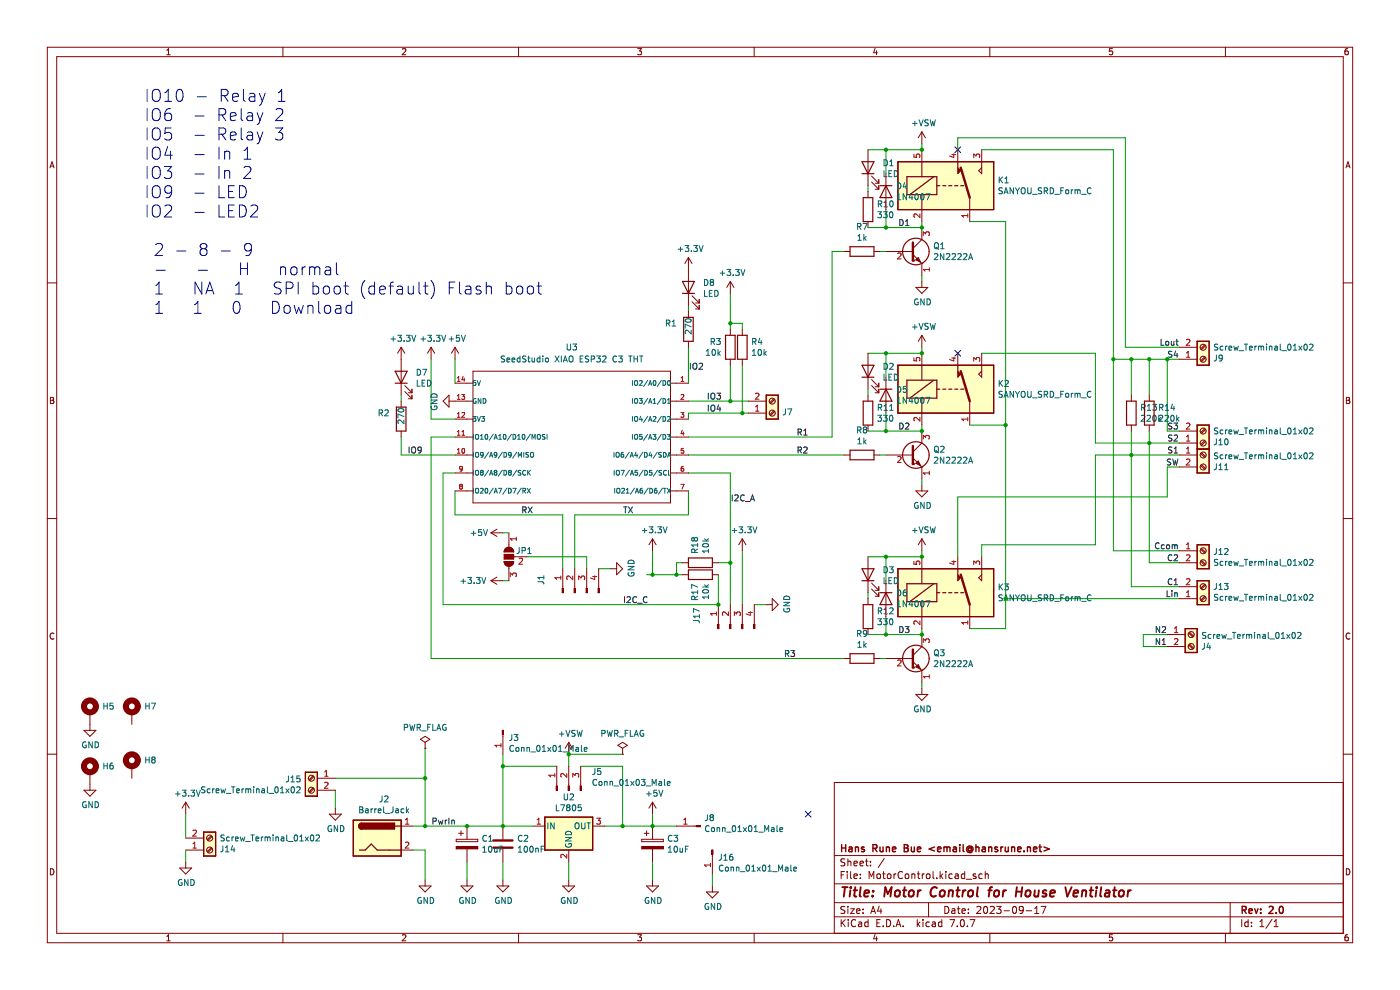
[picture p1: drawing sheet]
<svg xmlns="http://www.w3.org/2000/svg" width="297mm" height="210mm" viewBox="0 0 297 210" stroke-linecap="round" stroke-linejoin="round" font-family="sans-serif">
<g fill="none" stroke="#840000" stroke-width=".21">
<path d="M10 10h277v190h-277zM12 12h273v186h-273zM35.4 11.6h.7M35.4 10.7l.3-.4v1.3M60 10v2M85.4 10.4l.5-.1 .2 .4-.8 .9h.8M110 10v2M135.3 10.3h.8l-.4 .5 .3 .1v.6l-.2 .1-.5-.1M160 10v2M185.6 10.3l-.3 .9h.8M186 10.7v.9M210 10v2"/>
<path d="M236 10.3h-.6l-.1 .6h.6l.1 .6-.2 .1-.5-.1M260 10v2M285.9 10.3l-.3 .1-.2 .2-.1 .8 .3 .2 .4-.1-.1-.6-.3-.1-.3 .3M10.6 35.6l.4-1.3 .5 1.3M10.7 35.2h.6M285.5 35.6l.5-1.3 .4 1.3M285.7 35.2h.6M10 60h2M285 60h2M10.7 84.3h.4l.3 .2-.3 .4 .3 .1v.3l-.2 .3h-.5zM10.7 84.9h.4M285.6 84.3h.5l.2 .2-.2 .4 .2 .1 .1 .3-.3 .3h-.5z"/>
<path d="M285.6 84.9h.5M10 110h2M285 110h2M11.4 134.4a.58 .58 0 0 0-.8 .5 .58 .58 0 0 0 .8 .6M286.4 134.4a.58 .58 0 0 0-.8 .5 .58 .58 0 0 0 .8 .6M10 160h2M285 160h2M285 166h-108v32M10.7 184.3a.66 .66 0 0 1 .7 .6 .66 .66 0 0 1-.7 .7zM35.4 198.6l.3-.3v1.3M35.4 199.6h.7M60 198v2"/>
<path d="M85.4 198.4l.5-.1 .2 .3-.8 1h.8M110 198v2M135.3 198.3h.8l-.4 .5 .3 .1v.5l-.2 .2-.5-.2M160 198v2M177 194.5h108M177 191.5h108M177 187.5h108M177 181.5h108M178.4 185.6h.5M178.4 195.1v1.5M178.7 195.7l.6 .9M179.2 184.9h-.8v1.5"/>
<path d="M179.2 192.3h-.5l-.3 .1v.4l.7 .3 .1 .4-.3 .3-.5-.1M179.2 182.2h-.5l-.3 .1v.4l.7 .3 .1 .4-.3 .3-.5-.1M179.3 195.1l-.9 .8M179.7 184.9v.1M179.7 185.4v1M179.9 182.2v1.5M179.9 192.3v.1M179.9 192.8v1M179.9 182.8l.2-.1h.3l.1 1M179.9 195.1v.1M179.9 195.6v1M180.4 192.8h.8l-.8 1h.8"/>
<path d="M180.4 184.9v1.3l.3 .2M181.2 183.2l.7-.2-.1-.3h-.4l-.2 .2v.7h.6M181.2 185.9l.7-.2-.1-.3h-.4l-.2 .2v.7h.6M181.5 195.2a.71 .71 0 0 0-1 .5 .71 .71 0 0 0 .7 .9l.3-.2M181.7 193.3l.7-.2v-.3h-.5l-.2 .2 .1 .7h.6M182.2 195.6h.5l.1 1M182.4 183.2l.8-.2-.1-.3h-.4l-.3 .2 .1 .7h.6M182.5 186.2v.2M182.5 185.4v.2M182.8 195.9l-.5 .1-.2 .2 .2 .4 .5-.1M183.1 193.6v.2M183.1 192.8v.2"/>
<path d="M183.6 182.7h.6M183.8 182.2v1.3l.4 .2M184.2 195.6h-.5l-.3 .3 .2 .6h.6M184.2 195.1v1.5M184.4 186.4v-1.5l.5 1 .5-1v1.5M184.7 183.5v.2M184.7 182.7v.2M184.7 193.8l.5-1.5 .5 1.5M184.9 193.3h.7M185.6 198.2l-.3 .9h.8M186 198.7v.9M186 195.8h.5"/>
<path d="M186.1 185.5l.2-.1 .4 .1 .1 .6-.1 .2-.4 .1-.2-.2zM186.5 192.2l-.3 1.1h.9M186.7 195.1h-.7v1.5h.7M186.9 192.8v1M187.2 185.4h.6M187.4 196.4v.2M187.4 184.9v1.3l.4 .2M187.6 182.1l-1.3 1.9M188.1 195.1a.76 .76 0 0 1 .9 .7 .76 .76 0 0 1-.9 .8zM188.3 185.5l.2-.1 .4 .1 .1 .6-.1 .2-.4 .1-.2-.2zM189.6 196.4v.2M189.7 185.4v1"/>
<path d="M190.1 196.6l.5-1.5 .5 1.5M190.1 185.4l-.4 .3M190.2 196.1h.7M191.4 185a.71 .71 0 0 0-.9 .5 .71 .71 0 0 0 .7 .9l.2-.2M191.6 196.4v.2M192.1 185.5l.2-.1 .4 .1 .1 .6-.1 .2-.4 .1-.2-.2zM193.4 185.5l.3-.1h.3l.1 1M193.4 185.4v1M194.6 185.4h.6M194.6 195.1v1.5M194.7 196l.5 .6M194.8 184.9v1.3l.4 .2"/>
<path d="M195.2 195.6l-.6 .5M195.7 185.4v1M195.8 195.1v.1M195.8 195.6v1M196.1 185.4l-.4 .3M196.6 185.5l.2-.1 .4 .1 .1 .6-.1 .2-.4 .1-.2-.2zM197 191.5v3M197.2 195.6h-.5l-.3 .3 .2 .6h.6M197.8 195.6h.6v1M197.9 184.9v1.3l.3 .2M198.4 195.9l-.5 .1-.2 .2 .2 .4 .5-.1M198.7 186.2v.2"/>
<path d="M199.4 184.9v1.5M199.6 185.8l.4 .6M199.8 195.6h-.4l-.3 .3 .1 .6h.6M199.8 195.1v1.5M200 185.4l-.6 .5M200.4 192.3a.76 .76 0 0 1 .9 .7 .76 .76 0 0 1-.9 .8zM200.7 184.9v.1M200.7 185.4v1M201.5 195.1h1l-.6 1.5M201.9 192.8h.6l.1 1M202 185.4h-.4l-.3 .3 .1 .6h.6M202.6 193.1l-.5 .1-.2 .2 .2 .4 .5-.1"/>
<path d="M202.7 185.4h.5l.1 1M203.1 192.8h.6M203.1 196.4v.2M203.3 185.7l-.5 .1-.2 .2 .2 .4 .5-.1M203.3 192.3v1.3l.4 .2M203.9 195.2l.2-.1a.8 .8 0 0 1 .5 .7 .8 .8 0 0 1-.5 .8l-.4-.6zM204.1 193.3l.7-.2-.1-.3h-.4l-.2 .2 .1 .7h.5M204.7 185.4h-.5l-.3 .3 .2 .6h.6M204.7 184.9v1.5M205 186.5h1.2M205.2 196.4v.2M205.4 193.6v.2"/>
<path d="M205.4 192.8v.2M205.8 195.1h1l-.6 1.5M207 185.4h-.3l-.3 .2 .1 .2 .5 .1v.4h-.6M207.2 192.4l.6-.1 .3 .4-.9 1.1h.9M208.4 185.4h-.5l-.2 .3 .1 .6h.6M208.8 192.4l.2-.1a.8 .8 0 0 1 .5 .7 .8 .8 0 0 1-.5 .8l-.3-.6zM209 185.5l.2-.1h.4l.1 1M209 184.9v1.5M210 198v2M210.1 192.4l.6-.1 .2 .4-.9 1.1h.9M211.4 192.3h1l-.5 .5 .4 .2v.6l-.2 .2-.7-.2M213 193.2h1.2"/>
<path d="M214.9 192.4l.3-.1a.8 .8 0 0 1 .5 .7 .8 .8 0 0 1-.5 .8l-.4-.6zM217.1 192.9l-.3 .3h-.3l-.3-.3v-.3l.3-.3h.4l.2 .3a1 1 0 0 1-.4 1.2h-.3M217.7 193.2h1.2M219.5 193.8h.9M219.5 192.7l.4-.4v1.5M220.9 192.3h1l-.7 1.5M236 198.3h-.6l-.1 .6 .6-.1 .1 .6-.2 .2-.5-.2M260 198v2M261 191.5v6.5M263.4 195.1v1.5M264.8 195.6h-.4l-.3 .3 .1 .6h.6M264.8 195.1v1.5"/>
<path d="M265.5 196.4v.2M265.5 195.6v.2M267.3 196.6h.8M267.3 195.5l.4-.4v1.5M269.9 195l-1.3 1.9M270.3 196.6h.8M270.3 195.5l.4-.4v1.5M285.6 184.3a.66 .66 0 0 1 .8 .6 .66 .66 0 0 1-.8 .7zM285.9 198.3h-.3l-.2 .3-.1 .7 .3 .3 .4-.2-.1-.6h-.3l-.3 .2"/>
</g>
<g fill="none" stroke="#840000" stroke-width=".3">
<path d="M178.5 179.2v1.5M178.5 179.9h.9M179.4 179.2v1.5M180.1 179.7h.6l.1 1M181.5 179.8l.2-.1h.3l.1 1M181.5 179.7v1M183.3 179.7h-.3l-.2 .2v.2l.5 .1v.4h-.5M185.2 179.9h.7l.1-.2v-.4l-.8-.1v1.5M185.5 179.9l.5 .8M186.7 179.7l.1 .9 .3 .1 .2-.2M187.3 179.7v1M188 179.8l.3-.1h.3l.1 1"/>
<path d="M188 179.7v1M191.8 179.9h.5M191.8 179.2h.5l.3 .2-.3 .5 .3 .1 .1 .4-.3 .3h-.6zM193.3 179.7l.1 .9 .4 .1 .2-.2M194 179.7v1M198.3 179.7l-1.2 .4 1.2 .4M200.3 179.8l.4-.1 .2 .2M200.3 179.7v1M200.9 179.9l.2-.2h.4v1M200.9 179.9v.8M202.3 179.7h.5l.1 1M203.6 179.2v.1"/>
<path d="M203.6 179.7v1M204.3 179.2v1.2l.2 .3M206 179.9a.36 .36 0 0 0-.5 0 .36 .36 0 0 0 0 .5 .36 .36 0 0 0 .5 0M206 179.8v.6M207 179.8l.3-.1h.3l.1 1M207 179.2v1.5M208.4 179.7h.6v1M209.8 179.8l.2-.1h.3l.1 1M209.8 179.7v1M211.6 179.7h-.3l-.3 .2 .1 .2 .5 .1v.4h-.6M212.3 179.7v1M212.8 179.7l-.5 .2"/>
<path d="M213.3 179.7v.9l.4 .1 .2-.2M213.9 179.7v1M214.6 179.8l.2-.1h.4l.1 1M214.6 179.7v1M218 179.8l.2-.1h.3l.1 1M218 179.7v1M220.4 179.7h.6M220.6 179.2v1.2l.4 .3M221.5 179.7l1.1 .4-1.1 .4M180.8 180l-.5 .1-.3 .2 .3 .4 .5-.1M189.3 180.2l.7-.2v-.3h-.5l-.2 .2 .1 .7h.6M194.6 180.2l.7-.2v-.3h-.5l-.2 .2 .1 .7h.6"/>
<path d="M198.9 180.2l.7-.2-.1-.3h-.4l-.2 .2 .1 .7h.5M202.9 180l-.5 .1-.2 .2 .2 .4 .5-.1M206 180.4h.2a.64 .64 0 0 0-.4-1 .64 .64 0 0 0-.8 .8 .72 .72 0 0 0 .5 .6 .72 .72 0 0 0 .8-.1M209 180l-.5 .1-.2 .2 .2 .4 .5-.1M215.9 180.2l.7-.2-.1-.3h-.4l-.2 .2 .1 .7h.5M217.2 180.5v.2M219.2 180.2l.8-.2-.1-.3h-.4l-.3 .2 .1 .7h.6M263.5 193h.7l.2-.2-.1-.4-.8-.1v1.5M263.9 193l.5 .8M265 193.3l.7-.2-.1-.3h-.4l-.2 .2v.7h.6M266.2 192.8l.3 1 .4-1M267.5 193.6v.2"/>
<path d="M267.5 192.8v.2M269.2 192.4l.6-.1 .3 .4-.9 1.1h.9M270.7 193.6v.2M271.5 192.4l.2-.1a.8 .8 0 0 1 .6 .7 .8 .8 0 0 1-.6 .8l-.3-.6z"/>
</g>
<g fill="none" stroke="#840000" stroke-width=".4">
<path d="M178.7 188.2h1.1M179.3 188.2l-.3 2M180.4 188.9l-.2 1.3M180.5 188.2v.2M181.1 188.9h.7M181.4 188.2l-.2 1.7 .1 .2 .4 .1M182.6 188.2l-.2 1.7 .2 .3M183.4 189.5l.9-.2v-.4h-.8l-.2 1 .3 .3 .6-.1M185.1 190v.2M185.3 188.9l-.1 .2M187.6 190.2l.2-2 .5 1.4 .9-1.4-.3 2M190 189l.1-.1a.5 .5 0 0 1 .8 .3v.6l-.3 .3a.5 .5 0 0 1-.8-.3z"/>
<path d="M191.5 188.9h.8M191.9 188.2l-.2 1.7 .1 .2 .3 .1M193 189l.1-.1a.5 .5 0 0 1 .8 .3l-.1 .6-.2 .3a.5 .5 0 0 1-.8-.3zM194.8 188.9l-.2 1.3M195.4 188.9h-.4l-.3 .3M198.7 188.4a.88 .88 0 0 0-1 0 .88 .88 0 0 0-.3 .9 .69 .69 0 0 0 .3 .8 .69 .69 0 0 0 .8-.1M199.5 189l.1-.1a.5 .5 0 0 1 .9 .3l-.1 .6-.2 .3a.5 .5 0 0 1-.9-.3zM201.3 189l.3-.1h.5l-.1 1.3M201.4 188.9l-.2 1.3M202.9 188.9h.7M203.2 188.2l-.2 1.7 .1 .2 .4 .1M204.3 188.9l-.2 1.3"/>
<path d="M204.9 188.9h-.4l-.2 .3M205.5 189l.1-.1a.5 .5 0 0 1 .8 .3v.6l-.2 .3a.5 .5 0 0 1-.9-.3zM207.4 188.2l-.2 1.7 .3 .3M209.6 188.9h.8M210.5 188.2l-.4 .1-.1 .2-.2 1.7M211 189l.2-.1a.5 .5 0 0 1 .8 .3l-.1 .6-.2 .3a.5 .5 0 0 1-.8-.3zM212.9 188.9l-.2 1.3M213.4 188.9h-.3l-.3 .3M215.6 189.1h1.1M215.7 188.2l-.2 2M216.9 188.2l-.3 2M217.7 189l.1-.1a.5 .5 0 0 1 .8 .3v.6l-.3 .3a.5 .5 0 0 1-.8-.3z"/>
<path d="M219.5 188.9v1.2l.4 .1 .4-.2M220.4 188.9l-.2 1.3M222 188.9a.49 .49 0 0 0-.8 .3l.1 .2 .6 .2 .1 .3-.3 .3-.6-.1M222.8 189.5l1-.2-.1-.4h-.7l-.3 1 .3 .3 .6-.1M226 188.2l.4 2 .9-2M227.7 189.5l1-.2v-.4h-.8l-.2 1 .2 .3 .6-.1M229.6 189l.3-.1h.5l-.1 1.3M229.6 188.9l-.1 1.3M231.2 188.9h.7M231.5 188.2l-.2 1.7 .1 .2 .4 .1M232.6 188.9l-.2 1.3M232.7 188.2l-.1 .2"/>
<path d="M233.6 188.2l-.2 1.7 .3 .3M234.6 188.9h.7v1.3M235.4 189.3l-.7 .1a.4 .4 0 0 0-.3 .4 .4 .4 0 0 0 .2 .4l.7-.1M236.1 188.9h.8M236.5 188.2l-.2 1.7v.2l.4 .1M237.5 189l.1-.1a.5 .5 0 0 1 .8 .3v.6l-.3 .3a.5 .5 0 0 1-.8-.3zM239.3 188.9l-.1 1.3M239.9 188.9h-.4l-.2 .3"/>
</g>
<path d="M115.6 173.3h10.1v7h-10.1z" fill-rule="evenodd" fill="#ffffc2"/>
<path d="M115.6 173.3h10.1v7h-10.1z" fill="none" stroke="#840000" stroke-width=".25"/>
<path d="M74.9 174h10.2v7.6h-10.2z" fill-rule="evenodd" fill="#ffffc2"/>
<path d="M74.9 174h10.2v7.6h-10.2z" fill="none" stroke="#840000" stroke-width=".25"/>
<path d="M64.8 163.8h2.5v5.1h-2.5z" fill-rule="evenodd" fill="#ffffc2"/>
<path d="M64.8 163.8h2.5v5.1h-2.5z" fill="none" stroke="#840000" stroke-width=".25"/>
<path d="M43.2 176.5h2.5v5.1h-2.5z" fill-rule="evenodd" fill="#ffffc2"/>
<path d="M43.2 176.5h2.5v5.1h-2.5z" fill="none" stroke="#840000" stroke-width=".25"/>
<path d="M162.6 83.8h2.5v5.1h-2.5z" fill-rule="evenodd" fill="#ffffc2"/>
<path d="M162.6 83.8h2.5v5.1h-2.5z" fill="none" stroke="#840000" stroke-width=".25"/>
<path d="M190.5 120.6h20.3v10.2h-20.3z" fill-rule="evenodd" fill="#ffffc2"/>
<path d="M190.5 120.6h20.3v10.2h-20.3z" fill="none" stroke="#840000" stroke-width=".25"/>
<path d="M190.5 77.5h20.3v10.1h-20.3z" fill-rule="evenodd" fill="#ffffc2"/>
<path d="M190.5 77.5h20.3v10.1h-20.3z" fill="none" stroke="#840000" stroke-width=".25"/>
<path d="M190.5 34.3h20.3v10.2h-20.3z" fill-rule="evenodd" fill="#ffffc2"/>
<path d="M190.5 34.3h20.3v10.2h-20.3z" fill="none" stroke="#840000" stroke-width=".25"/>
<path d="M254 123.2h2.5v5.1h-2.5z" fill-rule="evenodd" fill="#ffffc2"/>
<path d="M254 123.2h2.5v5.1h-2.5z" fill="none" stroke="#840000" stroke-width=".25"/>
<path d="M251.4 133.3h2.6v5.1h-2.6z" fill-rule="evenodd" fill="#ffffc2"/>
<path d="M251.4 133.3h2.6v5.1h-2.6z" fill="none" stroke="#840000" stroke-width=".25"/>
<path d="M254 115.6h2.5v5h-2.5z" fill-rule="evenodd" fill="#ffffc2"/>
<path d="M254 115.6h2.5v5h-2.5z" fill="none" stroke="#840000" stroke-width=".25"/>
<path d="M254 72.4h2.5v5.1h-2.5z" fill-rule="evenodd" fill="#ffffc2"/>
<path d="M254 72.4h2.5v5.1h-2.5z" fill="none" stroke="#840000" stroke-width=".25"/>
<path d="M254 95.2h2.5v5.1h-2.5z" fill-rule="evenodd" fill="#ffffc2"/>
<path d="M254 95.2h2.5v5.1h-2.5z" fill="none" stroke="#840000" stroke-width=".25"/>
<path d="M254 90.2h2.5v5h-2.5z" fill-rule="evenodd" fill="#ffffc2"/>
<path d="M254 90.2h2.5v5h-2.5z" fill="none" stroke="#840000" stroke-width=".25"/>
<path d="M202.6 31.2l1.2 1.2M203.8 31.2l-1.2 1.2M202.6 74.3l1.2 1.2M203.8 74.3l-1.2 1.2M170.8 172.1l1.3 1.2M172.1 172.1l-1.3 1.2" fill="none" stroke="#000084" stroke-width=".21"/>
<g fill="none" stroke="#009600" stroke-width=".21">
<path d="M184.1 39.4v1.3M187.9 31.8v5M195.6 30.5v1.3h-11.5M203.2 31.8v-2.6h35.5v44.5h11.5M208.3 31.8h27.9v85h14M179.1 53.4h-2.6v39.3h-30.5M186.7 53.4h1.2M187.9 44.5v3.8M195.6 47v1.3h-11.5M195.6 58.4v1.3M205.7 47h7.6v86.3h-7.6M91.5 76.2v12.7h5"/>
<path d="M96.5 76.2v5.1M146 64.8v1.2M146 73.7v7.6M154.9 68.6h2.6v1.3M154.9 62.2v7.7M154.9 77.5v7.6M157.5 77.5v10.1M187.9 74.9v5.1M195.6 73.7v1.2h-11.5M208.3 74.9h24.1v19.1h17.8M236.2 76.2h14M240 76.2v7.6"/>
<path d="M243.8 76.2v7.6M247.6 76.2v15.2h2.6M85.1 92.7v3.8h11.4M85.1 83.8v1.3M96.5 92.7h-5v47h87.6M146 85.1h12.7M146 96.5h33.1M158.7 87.6h-12.7v1.3M184.1 82.6v1.2M186.7 96.5h1.2M187.9 87.6v3.8M195.6 90.2v1.2h-11.5"/>
<path d="M205.7 90.2h7.6M240 91.4v33.1h10.2M243.8 91.4v28h6.4M250.2 96.5h-17.8v19.1h-24.1v2.5M250.2 99.1h-2.6v6.3h-44.4v12.7M96.5 100.3h-2.5v28h58.4v-6.4M96.5 104.1v5.1h22.9v11.4M106.7 113h1.3M111.8 118.1h12.7v2.5M138.4 116.8v5.1M144.8 119.4h-1.3v2.5M146 104.1v5.1h-24.1v11.4"/>
<path d="M146 100.3h8.9v28M152.4 119.4h2.5M157.5 116.8v11.5M187.9 118.1v5.1M195.6 116.8v1.3h-11.5M195.6 101.6v1.3M106.7 123.2h1.3M127 120.6h2.5M137.2 121.9h7.6M160 128.3h2.6M184.1 125.7v1.3M186.7 139.7h1.2"/>
<path d="M187.9 130.8v3.8M195.6 133.3v1.3h-11.5M213.3 127h36.9M247.6 134.6h-5.1v2.5h5.1M90.2 158.7v16.5M195.6 144.8v1.2M39.4 172.7v5.1M71.1 165.1h19.1M71.1 167.6v3.8M87.6 175.2h25.4M106.7 160v15.2M106.7 162.5h11.4"/>
<path d="M123.2 162.5h8.9v12.7M128.3 175.2h15.2M132.1 160h-11.4v2.5M138.4 172.7v2.5M39.4 180.3v2.6M87.6 180.3h2.6v6.4M99.1 182.9v3.8M106.7 182.9v3.8M120.7 182.9v3.8M138.4 182.9v3.8M151.1 185.4v2.5"/>
</g>
<g fill="none" stroke="#0000c2" stroke-width=".21">
<path d="M31.2 19v2.5M32.4 19.3a.85 .85 0 0 1 1-.3 .85 .85 0 0 1 .6 .8v.9a.85 .85 0 0 1-.9 .8 .85 .85 0 0 1-.8-.8zM35 19.7l.7-.7v2.5M37.7 19.1a.6 .6 0 0 1 1 .3 1.31 1.31 0 0 1-.7 2.1 1.69 1.69 0 0 1-.3-2.4zM51.6 19v2.1l.4 .4M53 19.9l.2-.1 .7 .1 .2 1.6M55 19.8l.6 1.7M56.2 19.8l-.6 1.7M59 19.7l.7-.7v2.5M31.2 23v2.6M31.2 27.1v2.6M31.2 31.2v2.6"/>
<path d="M31.2 35.3v2.6M31.2 39.4v2.5M32.4 23.4a.85 .85 0 0 1 1-.4 .85 .85 0 0 1 .6 .9v.8a.85 .85 0 0 1-.9 .9 .85 .85 0 0 1-.8-.9zM32.4 27.5a.85 .85 0 0 1 1-.4 .85 .85 0 0 1 .6 .9v.8a.85 .85 0 0 1-.9 .9 .85 .85 0 0 1-.8-.9zM32.4 31.6a.85 .85 0 0 1 1-.4 .85 .85 0 0 1 .6 .9v.8a.85 .85 0 0 1-.9 .9 .85 .85 0 0 1-.8-.9zM32.4 39.8a.85 .85 0 0 1 1-.4 .85 .85 0 0 1 .6 .8v.9a.85 .85 0 0 1-.9 .9 .85 .85 0 0 1-.8-.9zM32.7 35.4a.84 .84 0 0 1 .9 0 .84 .84 0 0 1 .4 .8v.8a.85 .85 0 0 1-.9 .9 .85 .85 0 0 1-.8-.9v-.8l.1-.5zM34.8 35.3h1.6l-.8 1a.69 .69 0 0 1 .8 .5v.6l-.2 .3-1 .2-.4-.3M35 21.5h1.4M35.6 31.1l-.6 1.8h1.5M36.2 23a1.01 1.01 0 0 0-1.2 1.1v1l.2 .4 .7 .1 .4-.3 .1-.8-.2-.4-.8-.1-.4 .5M36.2 32.1v1.7"/>
<path d="M36.3 27.1h-1.2l-.1 1.2 .3-.2 .9 .1 .2 .4-.1 .8-.4 .3h-.6l-.3-.3M41.4 24.6h1.9M41.4 28.7h1.9M41.4 32.8h1.9M41.4 36.9h1.9M41.9 20.5h1.9M46.4 24.4h1a.69 .69 0 0 0 .5-.7 .69 .69 0 0 0-.5-.7h-1v2.6M46.4 28.5h1a.69 .69 0 0 0 .5-.7 .69 .69 0 0 0-.5-.7h-1v2.6M46.4 31.2v2.6M46.4 35.3v2.6M46.4 39.4v2.5h1.3M46.9 20.3h1a.69 .69 0 0 0 .5-.7 .69 .69 0 0 0-.5-.6h-1v2.5"/>
<path d="M47.1 24.4l.8 1.2M47.1 28.5l.8 1.2M47.5 20.3l.9 1.2M47.7 32.3a.63 .63 0 0 1 1 .1v1.4M47.7 32.1v1.7M47.7 36.2v1.7M47.7 36.4a.63 .63 0 0 1 1 .1v1.4M48.9 28.8l1.2-.2-.1-.5-.8-.1-.3 .3 .1 1.3 .2 .1 .8-.1M48.9 24.7l1.2-.2-.1-.5-.8-.1-.3 .4 .1 1.2 .2 .1 .8-.1M49.4 20.7l1.2-.3-.2-.5-.7-.1-.3 .4 .1 1.2 .2 .1 .7-.1M49.7 39.4h-1.2v2.5h1.2M50.8 39.4a1.34 1.34 0 0 1 1.4 .8 1.34 1.34 0 0 1-.4 1.6l-1 .1z"/>
<path d="M51.2 23v2.2l.3 .4M51.2 27.1v2.2l.3 .4M51.8 33.8h1.4M51.8 31.9l.7-.7v2.6M51.8 35.6l.3-.3h.6a.69 .69 0 0 1 .4 1.1l-1.5 1.5h1.6M52.5 24l.2-.1 .8 .1 .1 1.6M52.5 28.1l.2-.1 .8 .1 .1 1.6M53.6 24.5l-.9 .1a.5 .5 0 0 0-.3 .5 .5 .5 0 0 0 .3 .5l.9-.1M53.6 28.6l-.9 .1a.5 .5 0 0 0-.3 .5 .5 .5 0 0 0 .3 .5l.9-.1M54.1 20.4l-.9 .1a.5 .5 0 0 0-.4 .5 .5 .5 0 0 0 .4 .5l.9-.1M54.6 23.9l.6 1.7M54.6 28l.6 1.7"/>
<path d="M55.2 25.6l-.3 .6-.3 .2M55.2 29.7l-.3 .6-.3 .2M55.6 21.5l-.2 .6-.4 .2M55.8 23.9l-.6 1.7M55.8 28l-.6 1.7M58.4 27.1h1.6l-.9 1a.69 .69 0 0 1 .9 .5v.6l-.3 .4-.9 .1-.4-.3M58.5 23.3l.4-.3h.6a.69 .69 0 0 1 .4 1.1l-1.5 1.5h1.6M59 21.5h1.5M31.2 43.5v2.5M32.4 43.9a.85 .85 0 0 1 1-.4 .85 .85 0 0 1 .6 .8v.9a.85 .85 0 0 1-.9 .9 .85 .85 0 0 1-.8-.9zM33 51.9l.4-.2h.6a.69 .69 0 0 1 .4 1.1l-1.5 1.4h1.6M33.1 57.3h2"/>
<path d="M35 43.7l.3-.2h.6a.69 .69 0 0 1 .4 1.1l-1.5 1.4h1.6M36.4 40.5l-.5 .5h-.5l-.4-.5v-.6l.2-.4 .7-.1 .4 .2a1.68 1.68 0 0 1-.6 2.3h-.5M37.5 53.2h1.9M41.4 41h1.9M41.4 45.1h1.9M42.1 57.3h1.9M42.8 59.8v2.6l-1.4-2.6v2.6M42.9 52.8l-.2-.2a.53 .53 0 0 1-.2-.5 .53 .53 0 0 1 .4-.4l.8 .1a.53 .53 0 0 1 .2 .6 .53 .53 0 0 1-.5 .4M42.9 52.8l-.4 .4 .1 .8 .3 .2 .8-.1 .2-.4v-.5l-.5-.4M42.9 52.8h.5M46.4 43.5v2.5h1.3M46.9 53.2h2"/>
<path d="M48.5 40.6h.9M48.5 44.7h.9M49.7 43.5h-1.2v2.5h1.2M50.8 43.5a1.34 1.34 0 0 1 1.4 .8 1.34 1.34 0 0 1-.4 1.6l-1 .1zM51 55.8v2.5M51 57h1.5M52.5 55.8v2.5M53.2 43.7l.4-.2h.6a.69 .69 0 0 1 .4 1.1l-1.5 1.4h1.6M53.3 52.8l-.4 .4h-.5l-.5-.4v-.7l.2-.3 .8-.1 .3 .2a1.68 1.68 0 0 1-.6 2.3h-.5M59.5 56.8a.63 .63 0 0 1 1.1 .2v1.3M59.5 56.6v1.7M59.6 60l-.9-.2a.62 .62 0 0 0-.5 .6 .62 .62 0 0 0 .5 .7 .93 .93 0 0 1 .9 .6 .65 .65 0 0 1-.5 .7l-.9-.1"/>
<path d="M61.8 56.8a.69 .69 0 0 1 .7-.2 .69 .69 0 0 1 .5 .5v.7a.69 .69 0 0 1-.7 .5 .69 .69 0 0 1-.6-.5zM63.3 59.8v2.6M64.1 56.6v1.7M64.8 56.6a.65 .65 0 0 0-.7 .5M65.7 56.8a.63 .63 0 0 1 1.1 .2M65.7 56.6v1.7M66.4 59.8v2.6M66.8 57l.3-.4 .6 .1 .2 1.6M66.8 57v1.3M69.1 56.7l.2-.1 .7 .1 .1 1.6M70.1 57.2l-.8 .1a.5 .5 0 0 0-.4 .5 .5 .5 0 0 0 .4 .5l.8-.1M71.4 55.8v2.1l.3 .4"/>
<path d="M73.3 59.8v2.2l.1 .3 .5 .1M77.4 59.5a2.91 2.91 0 0 0 0 3.8M79.5 59.8v2.6M83.4 59.8l-.4 .2-.2 .2v2.2M88.9 59.8v2.2l.4 .4M90.2 59.8v2.2l.1 .3 .5 .1M91.4 59.5a2.91 2.91 0 0 1 0 3.8M96.5 59.8h-1.2v2.6M97.5 59.8v2.2l.3 .4M103.2 59.8v2.6M107.4 59.8v2.6M114.3 59.8v2.2l.1 .3 .5 .1"/>
<path d="M33 62.4h1.5M33 60.6l.8-.8v2.6M33 64.7l.8-.8v2.6M33 66.5h1.5M41.2 66.5h1.5M41.2 64.7l.8-.8v2.6M43.7 62.4l.8-2.6 .9 2.6M43.9 61.7h1.2M49.7 64.2a.61 .61 0 0 1 .6-.3 .61 .61 0 0 1 .5 .5 1.31 1.31 0 0 1-.7 2.1 1.55 1.55 0 0 1-.4-2.3zM50 62.4h1.4M50 60.6l.7-.8v2.6M57.8 63.9a1.34 1.34 0 0 1 1.5 .9 1.34 1.34 0 0 1-.5 1.5l-1 .2z"/>
<path d="M60.4 65a.69 .69 0 0 1 .6-.2 .69 .69 0 0 1 .6 .5v.7a.69 .69 0 0 1-.7 .5 .69 .69 0 0 1-.7-.5zM60.7 61.2h1a.69 .69 0 0 0 .5-.7 .69 .69 0 0 0-.5-.7h-1v2.6M62.4 64.8l.5 1.7 .5-1.2 .5 1.2 .4-1.7M65.3 65a.63 .63 0 0 1 1.1 .1v1.4M65.3 64.8v1.7M66.4 60.8l.7-.1 .5 .5v.7l-.2 .4-.3 .1-.7-.1M67.6 63.9v2.2l.4 .4M68.7 60.9a.69 .69 0 0 1 .7-.2 .69 .69 0 0 1 .5 .5v.7a.69 .69 0 0 1-.7 .5 .69 .69 0 0 1-.6-.5zM68.9 65a.69 .69 0 0 1 .7-.2 .69 .69 0 0 1 .5 .5v.7a.69 .69 0 0 1-.6 .5 .69 .69 0 0 1-.7-.5zM71 60.9a.69 .69 0 0 1 .7-.2 .69 .69 0 0 1 .5 .5v.7a.69 .69 0 0 1-.7 .5 .69 .69 0 0 1-.6-.5zM71.2 64.9l.3-.1 .7 .1 .1 1.6M72.3 65.4l-.8 .1a.5 .5 0 0 0-.4 .5 .5 .5 0 0 0 .4 .5l.8-.2"/>
<path d="M72.9 60.7h1M74.6 64.9l-.7-.1-.5 .5v.7l.3 .3 .2 .2 .7-.2M74.6 63.9v2.6M79.5 60.8l-.8-.1-.4 .5v.7l.2 .4 .2 .1 .8-.1M80.5 61.5l1.3-.2-.2-.5-.7-.1-.4 .4 .2 1.2 .2 .1 .7-.1M82.5 60.7h.9M84.3 60.8l.2-.1 .8 .1 .1 1.6M85.4 61.3l-.9 .1a.5 .5 0 0 0-.3 .5 .5 .5 0 0 0 .3 .5l.9-.1M86.6 60.7l.1 1.6a.69 .69 0 0 0 1-.2M87.7 60.7v1.7M89.9 60.7h.9M95.3 61.1h.8"/>
<path d="M98.8 60.8l.2-.1 .8 .1 .1 1.6M99.9 61.3l-.9 .1a.5 .5 0 0 0-.3 .5 .5 .5 0 0 0 .3 .5l.9-.1M102 60.8l-.7-.1-.3 .4 .1 .3 .9 .3 .1 .2-.1 .4-.3 .1-.7-.1M103.2 60.9a.63 .63 0 0 1 1 .2v1.3M107.4 60.8l.7-.1 .5 .5v.7l-.2 .4-.3 .1-.7-.1M109.7 60.9a.69 .69 0 0 1 .7-.2 .69 .69 0 0 1 .5 .5v.7a.69 .69 0 0 1-.7 .5 .69 .69 0 0 1-.6-.5zM112 60.9a.69 .69 0 0 1 .7-.2 .69 .69 0 0 1 .5 .5v.7a.69 .69 0 0 1-.7 .5 .69 .69 0 0 1-.6-.5zM113.9 60.7h1"/>
</g>
<g fill="none" stroke="#0f0f0f" stroke-width=".21">
<path d="M190.9 46.6a.64 .64 0 0 1 .7 .6 .64 .64 0 0 1-.7 .6zM192.1 47.8h.7M192.1 46.9l.4-.3v1.2M146.5 77.1v1.2M147.1 77.2l.2-.1a.43 .43 0 0 1 .5 .4v.4a.42 .42 0 0 1-.4 .4 .42 .42 0 0 1-.4-.4zM148.3 77.2l.5-.1 .3 .3-.8 .9h.8M246.3 72v1.2h.6M247.3 72.5l.2-.1 .4 .1-.1 .7-.5-.1zM248.5 72.4v.8l.5-.1M248.6 74.6h-.7v.4l.6 .2 .1 .3-.2 .3-.5-.1M249 72.4v.8M249.4 74.5l-.3 .9h.8"/>
<path d="M249.5 72.4h.4M249.6 72v1.1l.3 .1M249.7 74.9v.9M86.8 94.8v1.3M87.4 95l.2-.2a.43 .43 0 0 1 .6 .4v.5a.42 .42 0 0 1-.5 .4 .42 .42 0 0 1-.4-.4zM89.4 95.4l-.3 .2h-.3l-.1-.7 .4-.1 .3 .3-.1 .7-.2 .2-.3 .1M150.3 83.4v1.3M150.3 85.9v1.3M150.9 86.1l.2-.2a.43 .43 0 0 1 .5 .5v.4a.42 .42 0 0 1-.4 .4 .42 .42 0 0 1-.4-.4zM150.9 83.6l.2-.2a.43 .43 0 0 1 .5 .4v.4a.42 .42 0 0 1-.4 .5 .42 .42 0 0 1-.4-.5zM152.1 83.4h.8l-.5 .5 .4 .1v.5l-.2 .2-.5-.2M152.4 85.9l-.3 .9h.8"/>
<path d="M152.7 86.4v.8M169.3 91.7l.6-.1 .1-.5-.7-.1v1.3M169.3 95.5l.6-.1 .1-.5-.7-.1v1.3M169.6 95.5l.4 .6M169.6 91.7l.4 .6M170.5 94.9l.5-.1 .2 .4-.7 .9h.7M170.5 92.3h.7M170.5 91.4l.4-.4v1.3M190.9 89.7a.64 .64 0 0 1 .7 .7 .64 .64 0 0 1-.7 .6zM192.1 89.9l.5-.2 .2 .4-.8 .9h.8M248.4 97.4l-.7 .1v.3l.5 .3 .2 .3-.3 .2h-.5M248.6 94.9h-.7v.4l.6 .3 .1 .3-.2 .2-.5-.1"/>
<path d="M248.6 89.8l-.7 .1v.3l.6 .3 .1 .3-.2 .2h-.5M248.6 92.3l-.7 .1v.4l.6 .2 .1 .3-.2 .3-.5-.1M248.8 97.4l.3 1.2 .2-.9 .3 .9 .3-1.2M249 89.7h.8l-.4 .5 .4 .2v.5l-.2 .1-.6-.1M249.1 96.1h.7M249.1 92.4l.5-.1 .2 .3-.8 1h.8M249.1 95.2l.4-.4v1.3M110.9 108.2l.6-.1 .1-.5-.7-.1v1.3M111.2 108.2l.4 .6M112 107.5l.9 1.3M112.9 107.5l-.9 1.3M132.3 107.5h.7"/>
<path d="M132.7 107.5v1.3M133.3 107.5l.9 1.3M134.2 107.5l-.9 1.3M155.3 105v1.3M155.9 105.1l.5-.1 .2 .3-.8 1h.8M157.9 105.1a.56 .56 0 0 0-.8 .5 .56 .56 0 0 0 .8 .5M158.1 106.4h1M159.2 106.3l.4-1.3 .5 1.3M159.3 105.9h.6M245.9 115.3a.56 .56 0 0 0-.8 .5 .56 .56 0 0 0 .8 .5M247 115.6h-.4l-.2 .2 .1 .5h.5M247.5 115.7l.2-.1 .4 .1-.1 .6h-.5z"/>
<path d="M248.6 117.8a.56 .56 0 0 0-.8 .5 .56 .56 0 0 0 .8 .5M248.7 115.7l.3-.1 .2 .1M248.7 115.6v.8M249.1 117.8l.5-.1 .2 .3-.8 .9h.8M249.2 115.7l.2-.1h.3l.1 .8M249.2 115.7v.7M132.5 126.6v1.2M133 126.7l.5-.1 .3 .3-.8 .9h.8M135 126.7a.56 .56 0 0 0-.8 .5 .56 .56 0 0 0 .8 .5M135.3 128h.9M137.3 126.7a.56 .56 0 0 0-.8 .5 .56 .56 0 0 0 .8 .5M166.6 138.7l.6-.1 .1-.5-.7-.1v1.3"/>
<path d="M166.9 138.7l.5 .6M167.8 138h.8l-.5 .5 .4 .1v.5l-.2 .2-.5-.2M190.9 132.9a.64 .64 0 0 1 .7 .7 .64 .64 0 0 1-.7 .6zM192 132.9h.8l-.4 .5 .4 .1v.6l-.2 .1-.6-.1M246 132.9v1.3l-.7-1.3v1.3M246 135.5v1.2l-.7-1.2v1.2M246.6 133l.4-.1 .3 .4-.8 .9h.8M246.6 136.7h.7M246.6 135.8l.3-.3v1.2M247.6 125.3v1.3h.6M248.6 122.9a.56 .56 0 0 0-.8 .5 .56 .56 0 0 0 .8 .5M248.6 125.3v.1"/>
<path d="M248.6 125.7v.9M249.1 124h.7M249.1 123.1l.4-.3v1.2M249.2 125.7v.9M249.2 125.8h.5l.1 .8M91.9 174.2h.6v-.5l-.6-.2v1.3M93 174l.2 .8 .3-.6 .2 .6 .3-.8M94.5 174v.8M94.8 174l-.3 .2M95.2 173.5v1.3M95.8 174.1l.5-.1 .1 .8M95.8 174v.8"/>
</g>
<path d="M162.6 128.3h1.2M163.8 127l1.3 1.3-1.3 1.2zM136.1 178h4.6v.5h-4.6zM136.7 176.8h1M137.2 176.3v1" fill="none" stroke="#840000" stroke-width=".21"/>
<path d="M166.3 127.8h1.2l-1.2 .7h1.2M166.3 129.1a.58 .58 0 0 0 .6 .7 .58 .58 0 0 0 .5-.8h-.4v.3M166.3 126.7a.68 .68 0 0 1 .8-.2 .68 .68 0 0 1 .4 .7h-1.2z" fill="none" stroke="#006464" stroke-width=".21"/>
<path d="M136.1 179.6h4.6v.5h-4.6z" fill-rule="evenodd" fill="#840000"/>
<path d="M136.1 179.6h4.6v.5h-4.6zM138.4 175.2v2.8M147.3 175.2h.4M137.2 187.9h2.5l-1.3 1.3zM138.4 180.1v2.8M138.4 186.7v1.2" fill="none" stroke="#840000" stroke-width=".21"/>
<path d="M141.8 179.9l.3-.4v1.3M142.6 177.3a.56 .56 0 0 0-.8 .5 .56 .56 0 0 0 .8 .5M143 177.2h.8l-.4 .5 .3 .1v.5l-.2 .2-.5-.2M143.1 179.6l.2-.1a.68 .68 0 0 1 .4 .6 .68 .68 0 0 1-.4 .7l-.3-.5zM144.3 179.9v.8l.5-.1M144.8 179.9v.9M146 179.5h-.6v1.3M137.6 190.4a.58 .58 0 0 0-.7 .6 .58 .58 0 0 0 .7 .5v-.4h-.2M138.9 190.4v1.2l-.7-1.2v1.2M139.5 190.4a.64 .64 0 0 1 .8 .6 .64 .64 0 0 1-.8 .6zM141.8 180.8h.7M145.4 180.1h.4" fill="none" stroke="#006464" stroke-width=".21"/>
<path d="M147.7 175.1h.9v.3h-.9z" fill-rule="evenodd" fill="#840000"/>
<path d="M143.5 175.2h3.8M147.7 175.1h.9v.3h-.9zM151.1 181.2v.4" fill="none" stroke="#840000" stroke-width=".21"/>
<path d="M145.1 174.8h.7M145.1 173.9l.3-.3v1.2" fill="none" stroke="#a90000" stroke-width=".21"/>
<g fill="none" stroke="#006464" stroke-width=".21">
<path d="M150.1 172.8l-.1 1.1-.4 .2M150.4 175.3a.56 .56 0 0 0-.8 .5 .56 .56 0 0 0 .8 .5M150.9 173.4l-.3 .2 .1 .4 .2 .1 .3-.1 .1-.2v-.2l-.2-.2M150.9 173.4l-.3-.3 .3-.3h.2l.2 .3-.2 .3M150.9 173.4h.2M151 175.7l.2-.1 .3 .1v.6h-.5zM152.1 175.7l.5-.1 .1 .8M152.1 175.6v.8M153.3 175.7l.5-.1v.8M153.3 175.6v.8M154.1 176.5h1M155.5 175.3l.1-.2a.68 .68 0 0 1 .5 .7 .68 .68 0 0 1-.5 .6l-.3-.5z"/>
<path d="M156.5 176.4h.8M156.5 175.5l.4-.4v1.3M157.7 175.6l.7 .8M158.4 175.6l-.7 .8M158.9 175.3l.2-.2a.68 .68 0 0 1 .4 .7 .68 .68 0 0 1-.4 .6l-.3-.5zM160 176.4h.7M160 175.5l.4-.4v1.3M161 176.5h.9M162.2 176.4v-1.3l.4 .9 .5-.9v1.3M163.7 175.6h.5v.8M164.2 175.9l-.6 .2 .2 .3 .4-.1M164.8 175.1v1.1l.2 .2"/>
<path d="M165.4 176l.6-.1v-.3h-.4l-.2 .1 .1 .6h.5"/>
</g>
<path d="M151 180.3h.3v.9h-.3z" fill-rule="evenodd" fill="#840000"/>
<path d="M118.1 166.4v.4M120.7 166.4v.4M123.2 166.4v.4M88.9 187.9h2.6l-1.3 1.3zM90.2 186.7v1.2M149.9 189.2h2.5l-1.3 1.3zM151 180.3h.3v.9h-.3zM151.1 181.6v3.8M151.1 187.9v1.3" fill="none" stroke="#840000" stroke-width=".21"/>
<path d="M150.7 183.1v.8M150.7 183.5h-1.3l.4 .4" fill="none" stroke="#a90000" stroke-width=".21"/>
<g fill="none" stroke="#006464" stroke-width=".21">
<path d="M89.3 190.4a.58 .58 0 0 0-.7 .6 .58 .58 0 0 0 .8 .5v-.4h-.2M90.7 190.4v1.2l-.8-1.2v1.2M91.3 190.4a.64 .64 0 0 1 .7 .6 .64 .64 0 0 1-.7 .6zM150.3 191.7a.58 .58 0 0 0-.7 .6 .58 .58 0 0 0 .7 .5v-.4h-.2M151.6 191.6v1.3l-.7-1.3v1.3M152.2 191.6a.64 .64 0 0 1 .8 .7 .64 .64 0 0 1-.8 .6zM153 181.2v1.1l-.5 .2M153.4 183.6a.56 .56 0 0 0-.8 .5 .56 .56 0 0 0 .8 .6M153.6 182.5h.7M153.6 181.6l.3-.4v1.3M153.9 184.1l.2-.2 .4 .2-.1 .6h-.5zM155.1 184.1l.5-.1v.8"/>
<path d="M155.1 183.9v.9M155.4 181.2l-.4 .1-.2 .2v.7l.2 .3 .4-.1v-.7h-.4l-.2 .2M156.2 184.1l.5-.1 .1 .8M156.2 183.9v.9M157.1 184.9h.9M158.4 183.6l.2-.1a.68 .68 0 0 1 .4 .6 .68 .68 0 0 1-.4 .7l-.3-.5zM159.5 184.8h.7M159.5 183.9l.4-.4v1.3M160.6 183.9l.7 .9M161.3 183.9l-.7 .9M161.9 183.6l.1-.1a.68 .68 0 0 1 .5 .6 .68 .68 0 0 1-.5 .7 .84 .84 0 0 1-.1-1.2zM162.9 184.8h.8"/>
<path d="M162.9 183.9l.4-.4v1.3M163.9 184.9h1M165.2 184.8v-1.3l.4 .9 .4-.9v1.3M166.6 184h.5l.1 .8M167.2 184.2l-.6 .3 .1 .3 .5-.1M167.8 183.5v1.1l.2 .2M168.4 184.4l.6-.2-.1-.2-.3-.1-.2 .2v.6h.5"/>
</g>
<path d="M123.1 166.8h.2v.8h-.2z" fill-rule="evenodd" fill="#840000"/>
<path d="M123.1 166.8h.2v.8h-.2z" fill="none" stroke="#840000" stroke-width=".21"/>
<path d="M120.5 166.8h.3v.8h-.3z" fill-rule="evenodd" fill="#840000"/>
<path d="M120.5 166.8h.3v.8h-.3z" fill="none" stroke="#840000" stroke-width=".21"/>
<path d="M118 166.8h.2v.8h-.2z" fill-rule="evenodd" fill="#840000"/>
<g fill="none" stroke="#840000" stroke-width=".21">
<path d="M96.8 178h4.6v.5h-4.6zM97.3 176.8h1M97.8 176.3v1M106.7 175.2v2.8M118 166.8h.2v.8h-.2zM118.1 162.5v3.9M120.7 162.5v3.9M123.2 162.5v3.9M138.4 170.2l-.7 1.2M138.4 170.2v2.5M138.4 170.2l.8 1.2M105.4 187.9h2.6l-1.3 1.3z"/>
<path d="M106.7 180.1v2.8M106.7 186.7v1.2"/>
</g>
<path d="M117.7 164.1v.7M117.7 164.4h-1.3l.4 .4M120.2 164.1v.8l-.9-.8-.3 .2 .1 .5M121.5 164.9v-.8l.5 .4 .1-.4h.6l.1 .2-.1 .6" fill="none" stroke="#a90000" stroke-width=".21"/>
<g fill="none" stroke="#006464" stroke-width=".21">
<path d="M110 179.9l.3-.4v1.3M110.7 177.3a.56 .56 0 0 0-.7 .5 .56 .56 0 0 0 .7 .5M111.2 177.3l.5-.1 .3 .4-.8 .9h.8M111.3 179.6l.2-.1a.68 .68 0 0 1 .4 .6 .68 .68 0 0 1-.4 .7l-.3-.5zM112.5 179.6l.2-.1a.68 .68 0 0 1 .4 .6 .68 .68 0 0 1-.4 .7l-.3-.5zM113.6 179.9v.9M115.4 179.5h-.6v1.3M126.2 163l-.1 1.1-.4 .2M126.6 165.5a.56 .56 0 0 0-.8 .5 .56 .56 0 0 0 .8 .5M127.1 165.9l.2-.1 .4 .1-.1 .6h-.5zM127.4 163h-.6l-.1 .6h.7v.6l-.2 .1-.5-.1M128.3 165.9l.4-.1 .1 .8"/>
<path d="M128.3 165.8v.8M129.4 165.9l.5-.1 .1 .8M129.4 165.8v.8M130.3 166.7h.9M131.6 165.5l.2-.2a.68 .68 0 0 1 .4 .7 .68 .68 0 0 1-.4 .6l-.3-.5zM132.7 166.6h.7M132.7 165.7l.3-.4v1.3M133.8 165.8l.7 .8M134.5 165.8l-.7 .8M135 165.5l.2-.2a.68 .68 0 0 1 .5 .7 .68 .68 0 0 1-.5 .6l-.3-.5zM136.1 165.3h.7l-.4 .5 .4 .1v.6l-.2 .1-.5-.1M137.1 166.7h1"/>
<path d="M137.2 168.4h.9M137.7 167.9v1M138.4 166.6v-1.3l.4 .9 .4-.9v1.3M139.4 167.6h-.6l-.1 .6h.6l.1 .6-.2 .1-.5-.1M139.8 167.6l.4 1.3 .4-1.3M139.8 165.8h.5l.1 .8M140.4 166.1l-.7 .2 .2 .3 .5-.1M141 165.3v1.1l.1 .2M141.6 166.2l.6-.1-.1-.3h-.4l-.1 .1v.6h.5M105.8 190.4a.58 .58 0 0 0-.7 .6 .58 .58 0 0 0 .8 .5v-.4h-.2M107.2 190.4v1.2l-.7-1.2v1.2M107.8 190.4a.64 .64 0 0 1 .7 .6 .64 .64 0 0 1-.7 .6z"/>
<path d="M110 180.8h.7M113.6 180h.5l.1 .8M114.8 180.1h.4"/>
</g>
<path d="M104.7 179.8h4M104.7 178.3h4" fill="none" stroke="#840000" stroke-width=".51"/>
<path d="M96.8 179.6h4.6v.5h-4.6z" fill-rule="evenodd" fill="#840000"/>
<path d="M106.7 155.8v.4M131.1 158.1l1-.6 1 .6-1 .6zM132.1 158.7v1.3M96.8 179.6h4.6v.5h-4.6zM99.1 175.2v2.8M132.1 160h.1M97.8 187.9h2.5l-1.2 1.3zM99.1 180.1v2.8M99.1 186.7v1.2M119.4 187.9h2.5l-1.2 1.3zM120.7 186.7v1.2" fill="none" stroke="#840000" stroke-width=".21"/>
<g fill="none" stroke="#006464" stroke-width=".21">
<path d="M127.7 155.6l.6-.1v-.5l-.6-.1v1.3M128.8 154.9l.3 1.3 .3-.9 .2 .9 .3-1.3M130.4 155.6l.6-.1 .1-.5-.7-.1v1.3M130.7 155.6l.4 .6M131.4 156.3h.9M132.6 155.5h.4M133.2 154.9h-.6v1.3M133.7 154.9v1.3h.6M134.6 156.2l.4-1.3 .4 1.3M134.7 155.8h.6M136.5 155a.58 .58 0 0 0-.7 .6 .58 .58 0 0 0 .8 .5v-.5h-.3M102.4 179.9l.4-.4v1.3"/>
<path d="M103.2 177.3a.56 .56 0 0 0-.8 .5 .56 .56 0 0 0 .8 .5M103.7 178.5h.7M103.7 177.6l.4-.4v1.3M103.7 179.6l.2-.1a.68 .68 0 0 1 .5 .6 .68 .68 0 0 1-.5 .7l-.3-.5zM104.9 179.9l.1 .8 .4-.1M105.4 179.9v.9M106.7 179.5h-.7v1.3M98.2 190.4a.58 .58 0 0 0-.7 .6 .58 .58 0 0 0 .8 .5v-.4h-.3M99.6 190.4v1.2l-.8-1.2v1.2M100.2 190.4a.64 .64 0 0 1 .7 .6 .64 .64 0 0 1-.7 .6zM102.4 180.8h.7M106 180.1h.5"/>
<path d="M119.8 190.4a.58 .58 0 0 0-.7 .6 .58 .58 0 0 0 .8 .5v-.4h-.3M121.1 190.4v1.2l-.7-1.2v1.2M121.7 190.4a.64 .64 0 0 1 .8 .6 .64 .64 0 0 1-.8 .6z"/>
</g>
<path d="M106.6 154.9h.2v.9h-.2z" fill-rule="evenodd" fill="#840000"/>
<g fill="none" stroke="#840000" stroke-width=".21">
<path d="M89.2 156.8l1-.6 1 .6-1 .7zM90.2 158.7h.1M90.2 157.5v1.2M106.6 154.9h.2v.9h-.2zM106.7 156.2v3.8M120.7 157.5l-.8 1.2M120.7 157.5v2.5M120.7 157.5l.7 1.2M69.9 172.7h2.5l-1.3 1.3zM71.1 171.4v1.3M113 175.2h2.6M125.7 175.2h2.6"/>
<path d="M120.7 180.3v2.6"/>
</g>
<path d="M106.3 157.7v.8M106.3 158.1h-1.3l.4 .4M113.9 174.8h.8M113.9 173.9l.4-.3v1.2M126.6 173.6h.8l-.5 .4 .4 .2v.5l-.2 .1-.5-.1M120.2 181.2v.8l-.9-.8-.3 .3 .1 .4" fill="none" stroke="#a90000" stroke-width=".21"/>
<g fill="none" stroke="#006464" stroke-width=".21">
<path d="M85.8 154.3h.6v-.5l-.6-.2v1.3M86.9 153.6l.3 1.3 .3-.9 .2 .9 .3-1.3M88.5 154.3h.6l.1-.5-.7-.2v1.3M88.8 154.3l.4 .6M89.5 155h.9M90.7 154.3h.4M91.3 153.6h-.6v1.3M91.8 153.6v1.3h.6M92.7 154.9l.4-1.3 .4 1.3M92.8 154.6h.6M94.6 153.7a.58 .58 0 0 0-.7 .6 .58 .58 0 0 0 .8 .5v-.4h-.3M108.6 155.8l-.1 1.1-.4 .2"/>
<path d="M108.9 158.2a.56 .56 0 0 0-.7 .6 .56 .56 0 0 0 .7 .5M109.1 155.8h.8l-.5 .5 .4 .1v.6l-.2 .1-.5-.1M109.5 158.7l.2-.2 .3 .2v.6h-.5zM110.6 158.7l.5-.1 .1 .8M110.6 158.5v.9M111.8 158.7l.5-.1v.8M111.8 158.5v.9M112.6 159.5h1M114 158.2l.1-.1a.68 .68 0 0 1 .5 .7 .68 .68 0 0 1-.5 .6l-.3-.5zM115.1 159.4h.7M115.1 158.5l.3-.4v1.3M116.2 158.5l.7 .9"/>
<path d="M116.9 158.5l-.7 .9M117.4 158.2l.2-.1a.68 .68 0 0 1 .4 .7 .68 .68 0 0 1-.4 .6l-.3-.5zM118.5 159.4h.7M118.5 158.5l.4-.4v1.3M118.7 155.7h.9M119.2 155.2v1M119.5 159.5h.9M120.1 154.9l.4 1.3 .4-1.3M120.7 159.4v-1.3l.5 .9 .4-.9v1.3M122 155h-.7v.4l.6 .2 .1 .3-.2 .3-.5-.1M122.2 158.6h.5v.8M122.4 154.9l.3 1.3 .3-.9 .2 .9 .3-1.3"/>
<path d="M122.7 158.8l-.6 .3 .2 .3 .4-.1M123.3 158.1v1.1l.2 .2M123.9 159l.6-.2v-.2l-.4-.1-.2 .2 .1 .6h.5M70.3 175.2a.58 .58 0 0 0-.7 .6 .58 .58 0 0 0 .8 .5v-.4h-.3M71.6 175.1v1.3l-.7-1.3v1.3M72.2 175.1a.64 .64 0 0 1 .8 .7 .64 .64 0 0 1-.8 .6zM116.2 174.5v1.3M117.6 174.5v1.3l-.8-1.3v1.3M118 170.7v1.3h.6M118.9 170.7h.9l-.6 1.3M119.7 168.4v1l.2 .3 .4-.1 .1-.2v-1M120 177.7h1.2l-1.2 .7h1.2"/>
<path d="M120 179a.58 .58 0 0 0 .6 .7 .58 .58 0 0 0 .5-.8h-.4v.3M120 176.6a.68 .68 0 0 1 .8-.2 .68 .68 0 0 1 .4 .7h-1.2zM120.4 171.3l-.2-.3 .2-.3h.3l.2 .3-.2 .3M120.4 171.3l-.2 .2 .1 .4 .1 .1 .4-.1 .1-.2v-.2l-.2-.2M120.4 171.3h.3M121 168.5l.4-.1 .3 .4-.8 .9h.8M121.5 170.8l.2-.1a.68 .68 0 0 1 .5 .6 .68 .68 0 0 1-.5 .7l-.3-.5zM122.1 174.7l.2-.2a.43 .43 0 0 1 .5 .5v.4a.42 .42 0 0 1-.4 .4 .42 .42 0 0 1-.4-.4zM123.3 170.7h-.6l-.1 .6h.6l.1 .6-.2 .1-.5-.1M123.4 174.5v1.1l.2 .2h.4l.1-.2v-1.1M124.5 174.5h.8M124.9 174.5v1.3"/>
</g>
<path d="M74.9 174h10.2v7.6h-10.2zM76.7 174.6a.63 .63 0 0 0-.6 .6 .63 .63 0 0 0 .6 .7M115.6 173.3h10.1v7h-10.1z" fill="none" stroke="#840000" stroke-width=".25"/>
<path d="M76.3 174.8l.4-.2v1.3a.63 .63 0 0 1-.6-.4 .63 .63 0 0 1 .2-.7z" fill-rule="evenodd" fill="#840000"/>
<path d="M76.7 174.6a.63 .63 0 0 0-.6 .6 .63 .63 0 0 0 .6 .7M83.8 175.2h1.3M76.2 180.3h1.3l1.3-1.3 1.2 1.3h5.1" fill="none" stroke="#840000" stroke-width=".25"/>
<path d="M76.7 174.6h7v1.3h-7z" fill-rule="evenodd" fill="#840000"/>
<path d="M144.8 59.7h2.5l-1.3 2.5zM83.8 78.7h2.6l-1.3 2.6zM144.8 62.2h2.5M145 67.3h2.1v5.1h-2.1zM153.9 71.1h2.1v5.1h-2.1zM156.5 71.1h2v5.1h-2zM83.8 81.3h2.6M84.1 86.4h2v5h-2zM162.6 83.8h2.5v5.1h-2.5zM43.2 176.5h2.5v5.1h-2.5zM64.8 163.8h2.5v5.1h-2.5zM76.7 174.6h7v1.3h-7z" fill="none" stroke="#840000" stroke-width=".25"/>
<g fill="none" stroke="#840000" stroke-width=".21">
<path d="M146 54.6l-.7 1.3M146 54.6v10.2M146 54.6l.8 1.3M154.9 59.7v2.5M154.9 59.7l-.7 1.3M154.9 59.7l.8 1.3M85.1 73.7v10.1M85.1 73.7l-.8 1.2M85.1 73.7l.8 1.2M91.5 73.7l-.8 1.2M91.5 73.7v2.5M91.5 73.7l.7 1.2"/>
<path d="M96.5 73.7l-.7 1.2M96.5 73.7v2.5M96.5 73.7l.8 1.2M100.3 78.7h41.9v28h-41.9zM146 66v1.3M146 72.4v1.3M146.8 64l1.5 1.5M146.8 62.7l1.5 1.6M147.6 65.5h.7M147.6 64.3h.7M148.3 63.5v.8M148.3 64.8v.7"/>
<path d="M154.9 69.9v1.2M154.9 76.2v1.3M157.5 69.9v1.2M157.5 76.2v1.3M85.1 85.1v1.3M85.1 91.4v1.3M85.9 83.1l1.5 1.5M85.9 81.8l1.5 1.5M86.6 84.6h.8M86.6 83.3h.8M87.4 82.6v.7M87.4 83.8v.8"/>
<path d="M96.5 96.5h3.8M96.5 92.7h3.8M96.5 88.9h3.8M96.5 85.1h3.8M96.5 81.3h3.8M142.2 96.5h3.8M142.2 92.7h3.8M142.2 88.9h3.8M142.2 85.1h3.8M142.2 81.3h3.8M158.7 85.1h3.9M158.7 87.6h3.9"/>
<path d="M164.2 84.6l-.9 .8M164.2 87.1l-.9 .9M164.3 84.8l-.8 .8M164.3 87.3l-.8 .8M96.5 104.1h3.8M96.5 100.3h3.8M104.1 113h2.6M104.1 113l1.3 .8M105.4 112.3l-1.3 .7M106.9 117.1a1.02 1.02 0 0 1 1.1-1 1.02 1.02 0 0 1 1 1M142.2 104.1h3.8M142.2 100.3h3.8"/>
<path d="M157.5 114.3l-.8 1.3M157.5 114.3v2.5M157.5 114.3l.7 1.3M17.8 154.9h2.6l-1.3 1.3zM19.1 151.1v3.8M28 151.1v2.6M17.8 167.6h2.6l-1.3 1.3zM19.1 163.8v3.8M28 162.5v2.6M39.4 170.2v2.5M39.4 170.2l-.8 1.2M39.4 170.2l.8 1.2"/>
<path d="M39.4 177.8h3.8M44.8 177.3l-.9 .8M44.8 179.8l-.9 .8M45 177.4l-.9 .9M45 180l-.9 .8M66.4 167.1l-.8 .9M66.4 164.6l-.8 .8M66.6 167.3l-.9 .8M66.6 164.8l-.9 .8M67.3 165.1h3.8M67.3 167.6h3.8M85.1 175.2h2.5"/>
<path d="M38.1 184.1h2.6l-1.3 1.3zM39.4 180.3h3.8M39.4 182.9v1.2M85.1 180.3h2.5"/>
<circle cx="163.8" cy="87.6" r=".63"/>
<circle cx="163.8" cy="85.1" r=".63"/>
<circle cx="44.5" cy="177.8" r=".63"/>
<circle cx="66.1" cy="165.1" r=".63"/>
<circle cx="66.1" cy="167.6" r=".63"/>
<circle cx="44.5" cy="180.3" r=".63"/>
</g>
<g fill="none" stroke="#a90000" stroke-width=".21">
<path d="M98.2 79.8l-.2 .8h.6M97 80.9h.6M97 96.1h.6M97 80.2l.3-.3v1M97 84l.3-.3v1M97 87.8l.3-.3v1M97 91.6l.3-.3v1M97 95.4l.3-.3v1M97 92.3h.6M97 88.5h.6M97 84.7h.6M97.9 83.7h.7l-.4 .4 .3 .1v.4h-.6"/>
<path d="M98 87.6l.4-.1 .2 .3-.7 .7h.7M98 92.3h.6M98 91.6l.3-.3v1M98.1 95.2l.1-.1a.49 .49 0 0 1 .4 .5 .49 .49 0 0 1-.5 .5l-.1-.4zM98.1 99.4l-.2 .2-.3-.1v-.5l.3-.1 .2 .2-.1 .6-.4 .2M98.5 80.2v.7M144.4 87.5h.7l-.4 .4 .3 .1v.4h-.6M144.5 80.9h.6M144.5 80.2l.3-.3v1M144.5 83.8l.4-.1 .2 .3-.7 .7h.7M144.7 91.3l-.2 .7h.6M145 98.9l-.5 .3v.5l.2 .2 .3-.1v-.4l-.3-.1-.2 .2"/>
<path d="M145 91.6v.7M145 95.1h-.5v.5h.5v.4h-.5M160.3 83.5l.5-.1 .2 .4-.8 .9h.8M160.3 87.2h.7M160.3 86.3l.3-.4v1.3M97.7 103.2l-.2-.2 .2-.3 .4 .2-.2 .3M97.7 103.2l-.2 .2 .2 .4 .4-.2-.2-.4M97.7 103.2h.2M144.4 102.7h.7l-.4 1.1M40.9 179.9h.8M40.9 179l.4-.4v1.3M40.9 176.2l.5-.1 .3 .4-.8 .9h.8"/>
<path d="M68.9 164.7h.7M68.9 163.8l.3-.4v1.3M68.9 166.1l.5-.2 .2 .4-.8 .9h.8M86 174.8h.7M86 173.9l.4-.3v1.2M86 178.8l.5-.2 .2 .4-.7 .9h.7"/>
</g>
<g fill="none" stroke="#006464" stroke-width=".21">
<path d="M143.9 52.9h1M144.4 52.4v.9M145.3 52.1h.8l-.4 .5 .4 .1v.5l-.2 .1-.6-.1M146.7 53.2v.1M147.2 52.1h.7l-.4 .5 .4 .1v.5l-.2 .1-.5-.1M148.3 52.1l.4 1.2 .4-1.2M149.5 59.3a.64 .64 0 0 1 .7 .6 .64 .64 0 0 1-.7 .7zM150.9 59.8l-.2-.2 .2-.3h.3l.2 .2-.2 .3M150.9 59.8l-.2 .3v.3l.2 .2 .4-.1 .1-.2v-.2l-.2-.3M150.9 59.8h.3M152.8 57.9h.9M153.3 57.5v.9"/>
<path d="M154.2 57.2h.8l-.4 .4 .4 .2v.5l-.2 .1-.6-.1M155.6 58.3v.1M156 57.2h.8l-.4 .4 .4 .2v.5l-.2 .1-.6-.1M157.2 57.2l.4 1.2 .4-1.2M82.9 71.9h1M83.4 71.4v1M84.4 71.1h.8l-.4 .5 .3 .1v.6l-.2 .1-.5-.1M85.7 72.3v.1M86.2 71.1h.8l-.4 .5 .3 .1v.6l-.1 .1-.6-.1M87.4 71.1l.4 1.3 .4-1.3M88.5 78.3a.64 .64 0 0 1 .7 .7 .64 .64 0 0 1-.7 .6zM89.3 71.9h1"/>
<path d="M89.7 78.3h.8l-.5 1.3M89.8 71.4v1M90.7 71.1h.8l-.4 .5 .4 .1v.6l-.2 .1-.6-.1M92.1 72.3v.1M92.6 71.1h.7l-.4 .5 .4 .1v.6l-.2 .1-.5-.1M93.7 71.1l.4 1.3 .5-1.3M95.3 71.9h.9M95.8 71.4v1M97.5 71.1h-.6l-.1 .6h.6l.1 .6-.2 .1-.5-.1M97.9 71.1l.4 1.3 .4-1.3M107.1 75.6h-.7v.4l.5 .2 .2 .3-.3 .3-.5-.1M107.5 76.4l.6-.2v-.2l-.4-.1-.2 .2 .1 .6h.5"/>
<path d="M108.6 76.4l.6-.2v-.2l-.4-.1-.2 .2 .1 .6h.5M110.3 76l-.3-.1-.3 .3 .1 .5h.5M110.3 75.5v1.3M111.6 75.6h-.7v.4l.6 .2 .1 .3-.3 .3-.4-.1M111.9 75.9h.5M112.1 75.5v1.1l.3 .2M112.9 75.9v.8h.5M113.4 75.9v.9M114.5 76l-.3-.1-.3 .3 .2 .5h.4M114.5 75.5v1.3M115.2 75.5v.1M115.2 75.9v.9"/>
<path d="M115.8 76.1l.1-.2 .4 .2-.1 .6h-.4zM117.8 75.5l.8 1.3M118.6 75.5l-.8 1.3M119.1 75.5v1.3M119.5 76.8l.4-1.3 .5 1.3M119.6 76.4h.6M120.3 73v1l.3 .2h.3l.1-.2v-1M120.8 75.7l.2-.2a.43 .43 0 0 1 .6 .4v.5a.42 .42 0 0 1-.5 .4 .42 .42 0 0 1-.4-.4zM121.5 73h.8l-.4 .5 .4 .1v.5l-.2 .1-.6-.1M123.1 76.1h.4M123.7 75.5h-.6v1.3h.6M124.9 75.6h-.7v.4l.6 .2 .1 .3-.3 .3-.4-.1"/>
<path d="M125.4 76.2l.6-.1 .1-.5-.7-.1v1.3M126.6 75.5h.8l-.5 .5 .4 .1v.6l-.2 .1-.5-.1M127.8 75.6l.5-.1 .3 .4-.8 .9h.8M130.8 75.6a.56 .56 0 0 0-.8 .5 .56 .56 0 0 0 .8 .6M131.2 75.5h.8l-.4 .5 .4 .1v.6l-.2 .1-.6-.1M133.4 75.5h.7M133.7 75.5v1.3M134.5 76.1h.7M134.5 75.5v1.3M135.2 75.5v1.3M135.6 75.5h.8M136 75.5v1.3"/>
<path d="M141.4 68.6l.6-.1v-.5l-.6-.1v1.3M141.7 68.6l.4 .6M142.6 68.3l.4-.4v1.3M142.6 69.2h.7M145.4 67.8a.75 .75 0 0 1 1.2 .3 .72 .72 0 0 1-1.2-.2zM146.6 70v.8l-.9-.8-.3 .3 .1 .5M146.6 69.3l-1.2-.5v.8M149.5 61.6v1.3h.6M149.8 75.4h.8M149.8 74.5l.4-.4v1.3M150.5 62.2h.4M150.9 72.5l.6-.1v-.5l-.6-.1v1.3"/>
<path d="M151.1 61.6h-.6v1.3h.6M151.2 74.2l.2-.1a.68 .68 0 0 1 .4 .7 .68 .68 0 0 1-.4 .6l-.3-.5zM151.2 72.5l.4 .6M151.6 61.6a.64 .64 0 0 1 .8 .6 .64 .64 0 0 1-.8 .7zM152 71.8h.8l-.4 .5 .3 .1v.6l-.1 .1-.6-.1M152.3 74.1v1.3M152.4 74.9l.4 .5M152.8 74.5l-.5 .5M159.6 74.5l.4-.4v1.3M159.6 75.4h.7M159.7 72.5l.6-.1v-.5l-.6-.1v1.3M160 72.5l.4 .6"/>
<path d="M160.9 74.2l.2-.1a.68 .68 0 0 1 .5 .7 .68 .68 0 0 1-.5 .6l-.3-.5zM161.2 71.7l-.3 1h.8M161.5 72.2v.9M162.1 74.1v1.3M162.2 74.9l.4 .5M162.6 74.5l-.5 .5M80.4 87.6l.6-.1 .1-.4-.7-.2v1.3M80.7 87.6l.5 .6M81.6 87.1l.5-.2 .3 .4-.8 .9h.8M84.5 86.9a.75 .75 0 0 1 1.2 .2 .72 .72 0 0 1-1.3-.1zM85.7 89.1v.8l-.9-.8-.4 .2 .1 .5M85.7 88.4l-1.3-.6v.9"/>
<path d="M88.5 80.6v1.3h.6M89.5 81.2h.5M90.1 80.6h-.6v1.3h.6M90.7 80.6a.64 .64 0 0 1 .7 .7 .64 .64 0 0 1-.7 .6zM100.3 88.3h.7l-.4 .4 .3 .1v.5h-.6M100.4 92.2v1M100.4 96v1M100.4 99.8v1M100.9 80.7h-.5v.5h.5v.4h-.5M101 84.6a.46 .46 0 0 0-.6 .5 .46 .46 0 0 0 .6 .4v-.4h-.2M101 96l.5 .1v.5l-.2 .4-.4-.2v-.5zM101 92.2l.5 .1v.5l-.2 .4-.4-.2v-.5z"/>
<path d="M101 99.8l.5 .1v.6l-.2 .3-.4-.2v-.5zM101.2 88.3l.4 1.1 .3-1.1M101.2 80.7l.4 1 .3-1M101.9 93.2h.6M101.9 92.4l.3-.2v1M102 84.5v1.1l-.6-1.1v1.1M102.2 88.3h.6l-.3 .4 .2 .1v.5h-.5M102.5 96.4l-.2 .2-.3-.1v-.4l.3-.1 .2 .2v.5l-.5 .3M102.5 84.5a.51 .51 0 0 1 .6 .5 .51 .51 0 0 1-.6 .6zM103 92.3l.1-.1a.49 .49 0 0 1 .4 .5 .49 .49 0 0 1-.5 .4l-.1-.3zM103.7 95.9l-.9 1.3M103.7 99.7l-.9 1.3"/>
<path d="M103.9 97l.3-1 .3 1M104 96.7h.4M104.6 92.1l-.8 1.3M104.8 93.2l.4-1 .3 1M104.9 92.9h.5M105.4 96.4l-.2 .2-.3-.1v-.4l.3-.1 .2 .2v.5l-.5 .3M105.8 92.4l.3-.2v1M105.8 93.2h.6M106.6 95.9l-.9 1.3M106.6 99.7l-.9 1.3M106.9 92.3l.1-.1a.49 .49 0 0 1 .4 .5 .49 .49 0 0 1-.5 .4l-.1-.3zM106.9 96a.51 .51 0 0 1 .6 .5 .51 .51 0 0 1-.6 .5z"/>
<path d="M106.9 99.8a.51 .51 0 0 1 .6 .5 .51 .51 0 0 1-.6 .5zM108.5 96.4l-.2 .2-.3-.1-.1-.4 .4-.1 .2 .2-.1 .5-.4 .3M108.5 92.1l-.9 1.3M108.8 92.2a.51 .51 0 0 1 .6 .5 .51 .51 0 0 1-.6 .5zM109.6 95.9l-.9 1.3M109.6 99.7l-.9 1.3M109.8 93.2h.6M109.8 92.4l.3-.2v1M110 97v-1l.3 .7 .3-.7v1M110.5 99.8l-.5 .1a.42 .42 0 0 0 .4 .5v.3h-.5M110.9 92.2h.1a.49 .49 0 0 1 .4 .5 .49 .49 0 0 1-.5 .4l-.1-.3zM110.9 92.2v.1"/>
<path d="M111.1 96v1M111.5 99.9a.45 .45 0 0 0-.6 .4 .45 .45 0 0 0 .6 .4M111.9 99.8v1M112.1 96l-.5 .1a.42 .42 0 0 0 .5 .5l-.1 .3h-.4M112.5 92.1l-.9 1.3M112.5 99.8l-.6 .6M112.7 96l.4 .1 .1 .5-.2 .4-.4-.2-.1-.5zM112.9 93.2v-1l.3 .7 .3-.7v1M114.1 92.2l.5 .1v.5l-.2 .4-.4-.2v-.5zM115.6 92.2l-.5 .1a.42 .42 0 0 0 .5 .5l-.1 .3h-.5M116.1 92.2v1M130.3 96v1"/>
<path d="M130.3 99.8v1M130.8 96l.5 .1 .1 .5-.3 .4-.4-.2v-.5zM130.9 99.8l.5 .1v.6l-.2 .3-.4-.2-.1-.5zM131.8 99.8h.6l-.4 1M132.2 96l-.4 .2v.6l.1 .2 .4-.1-.1-.5h-.3l-.1 .1M133.5 95.9l-.9 1.3M133.5 99.7l-.8 1.3M133.7 97l.3-1 .4 1M133.8 96.7h.5M134.2 80.7v1M134.2 84.5v1.1M134.2 88.3v1.1"/>
<path d="M134.2 92.2v1M134.8 92.2l.4 .1 .1 .5-.3 .4-.3-.2-.1-.5zM134.8 80.8l.4 .1 .1 .5-.3 .3-.3-.1-.1-.5zM134.8 84.6l.4 .1 .1 .5-.3 .4-.3-.2-.1-.5zM134.8 88.4l.4 .1 .1 .5-.3 .4-.3-.2-.1-.5zM134.9 95.9l-.2 .7h.6M135.1 96.3v.7M135.2 99.8h-.4l-.1 .5 .5-.1v.5h-.5M135.6 84.5h.6l-.3 .4 .3 .1v.5h-.6M135.7 80.8l.4-.1 .1 .3-.6 .7h.6M135.9 88.3l-.2 .7h.6M136.2 88.7v.7"/>
<path d="M136.2 92.2h-.5v.4h.5v.5h-.5M136.4 95.9l-.9 1.3M136.4 99.7l-.8 1.3M136.7 96a.51 .51 0 0 1 .6 .5 .51 .51 0 0 1-.6 .5zM136.8 99.8a.51 .51 0 0 1 .6 .5 .51 .51 0 0 1-.6 .5zM137.4 80.7l-.9 1.3M137.4 84.5l-.9 1.3M137.4 88.3l-.9 1.3M137.4 92.1l-.9 1.3M137.6 81.7l.3-1 .4 1M137.6 85.6l.3-1.1 .4 1.1M137.6 89.4l.3-1.1 .4 1.1"/>
<path d="M137.6 93.2l.3-1 .4 1M137.7 81.5h.5M137.7 92.9h.5M137.7 85.3h.5M137.7 89.1h.5M137.9 95.9l-.2 .7h.6M138.2 96.3v.7M138.3 99.8h-.5l-.1 .5 .5-.1 .1 .5h-.6M138.5 92.2h.7l-.4 .3 .3 .1v.5h-.6M138.6 88.4l.4-.1 .2 .3-.7 .8h.7M138.6 85.6h.6M138.6 84.8l.3-.3v1.1"/>
<path d="M138.7 80.8l.1-.1a.49 .49 0 0 1 .4 .6 .49 .49 0 0 1-.5 .4l-.1-.3zM139.4 95.9l-.8 1.3M139.5 99.7l-.9 1.3M140.3 96l-.5 .1a.42 .42 0 0 0 .5 .5l-.1 .3h-.5M140.3 80.7l-.9 1.3M140.3 84.5l-.9 1.3M140.3 88.3l-.9 1.3M140.3 92.1l-.9 1.3M140.4 99.8h-.5l-.1 .4M140.7 80.7a.51 .51 0 0 1 .5 .5 .51 .51 0 0 1-.5 .5zM140.7 84.5a.51 .51 0 0 1 .5 .5 .51 .51 0 0 1-.5 .6zM140.7 88.3a.51 .51 0 0 1 .5 .6 .51 .51 0 0 1-.5 .5z"/>
<path d="M140.7 92.2a.51 .51 0 0 1 .5 .5 .51 .51 0 0 1-.5 .5zM140.7 96a.51 .51 0 0 1 .6 .5 .51 .51 0 0 1-.6 .5zM141.4 99.9a.45 .45 0 0 0-.7 .4 .45 .45 0 0 0 .7 .4M141.6 92.2h.6l-.3 .3 .3 .1v.5h-.6M141.6 97l.4-1 .3 1M141.6 88.4l.4-.1 .2 .3-.6 .8h.6M141.6 85.6h.6M141.6 84.8l.3-.3v1.1M141.7 96.7h.5M141.8 80.8l.1-.1a.49 .49 0 0 1 .3 .6 .49 .49 0 0 1-.4 .4l-.2-.3zM141.8 99.8v1h.5M166.6 86.7v1.1l-.5 .2"/>
<path d="M167.1 86.7h.9l-.6 1.3M100 113.1h.9M100.4 103.6v1M100.5 112.6v1M101 103.6l.5 .1v.6l-.2 .3-.4-.1v-.6zM101.9 103.7l.4-.1 .2 .3-.6 .7h.6M102.1 100.2l-.2-.2 .2-.2 .4 .2-.2 .2M102.1 100.2l-.2 .2 .2 .4 .4-.2-.2-.4M102.1 100.2h.2M102.2 112.3h-.7v.6h.6l.1 .6-.2 .1-.5-.1M102.6 112.3l.4 1.3 .4-1.3M103 103.7l.1-.1a.49 .49 0 0 1 .4 .5 .49 .49 0 0 1-.5 .5l-.1-.4z"/>
<path d="M103.9 100.8l.3-1 .3 1M104 100.5h.4M104.6 103.5l-.8 1.3M104.8 104.6l.4-1 .3 1M104.9 104.3h.5M105 100.2l-.2-.2 .2-.2 .4 .2-.2 .2M105 100.2l-.2 .2 .2 .4 .4-.2-.2-.4M105 100.2h.2M105.7 103.6h.7l-.4 1M107.5 103.5l-.8 1.3M107.9 103.6a.51 .51 0 0 1 .6 .5 .51 .51 0 0 1-.6 .5zM108.1 100.2l-.2-.2 .2-.2 .4 .2-.2 .2"/>
<path d="M108.1 100.2l-.2 .2 .2 .4 .4-.2-.2-.4M108.1 100.2h.2M108.8 103.6h.7l-.5 1M110.6 103.5l-.9 1.3M110.9 104.1h.5l.1-.4-.6-.1v1M111.2 104.1l.3 .5M111.8 103.6l.7 1M112.1 100.2l.4 .6M112.5 103.6l-.7 1M130.4 103.6v1M131 103.6l.5 .1v.6l-.2 .3-.4-.1-.1-.6zM131.9 103.7l.4-.1 .2 .3-.7 .7h.7"/>
<path d="M132.9 104.6h.5M132.9 103.9l.3-.3v1M133.7 100.8l.4-1 .3 1M133.8 100.5h.5M134.6 103.5l-.9 1.3M134.8 104.6l.3-1 .4 1M134.9 104.3h.5M136.2 103.6l-.4 .2v.6l.2 .2 .3-.1-.1-.5h-.2l-.2 .2M137.5 103.5l-.9 1.3M137.8 103.6a.51 .51 0 0 1 .6 .5 .51 .51 0 0 1-.6 .5zM139.3 103.6l-.4 .2-.1 .6 .2 .2 .3-.1v-.5h-.3l-.2 .2M139.8 100.2h.1"/>
<path d="M139.9 100.2l.4 .2 .1 .2-.2 .2-.4-.1M140.6 103.5l-.9 1.3M140.7 103.6h.6M141 103.6v1M141.6 103.6l.6 1M142.2 103.6l-.6 1M155.3 112.5h1M155.8 112.1v.9M156.8 111.8h.8l-.5 .4 .4 .2v.5l-.2 .1-.5-.1M158.1 112.9v.1M158.6 111.8h.8l-.5 .4 .4 .2v.5l-.2 .1-.5-.1M159.7 111.8l.5 1.2 .4-1.2"/>
<path d="M18.2 157.4a.58 .58 0 0 0-.7 .6 .58 .58 0 0 0 .8 .5v-.4h-.2M19.6 157.4v1.2l-.8-1.2v1.2M20.2 157.4a.64 .64 0 0 1 .7 .6 .64 .64 0 0 1-.7 .6zM22 149.2v1.2M22 149.8h.8M22.8 149.2v1.2M24 149.2h-.6l-.1 .6 .6-.1 .1 .6-.2 .1-.5-.1M30.9 149.8h.7M30.9 149.2v1.2M31.6 149.2v1.2M32.1 149.2h.9l-.6 1.2M18.2 170.1a.58 .58 0 0 0-.7 .6 .58 .58 0 0 0 .8 .5v-.4h-.2"/>
<path d="M19.6 170.1v1.2l-.8-1.2v1.2M20.2 170.1a.64 .64 0 0 1 .7 .6 .64 .64 0 0 1-.7 .6zM22 161.9v1.2M22 162.5h.8M22.8 161.9v1.2M23.9 161.9h-.4l-.1 .3-.1 .7 .2 .2 .5-.1-.1-.6-.4-.1-.2 .3M30.9 160.6v1.3M30.9 161.2h.7M31.6 160.6v1.3M32.4 161.1l-.2-.2 .2-.3h.3l.2 .2-.2 .3M32.4 161.1l-.2 .3 .1 .3 .1 .2 .4-.1 .1-.2v-.2l-.2-.3M32.4 161.1h.3"/>
<path d="M37.2 168.4h1M37.7 167.9v1M38.7 167.6h.8l-.4 .5 .3 .1v.6l-.2 .1-.5-.1M40 168.8v.1M40.5 167.6h.8l-.4 .5 .3 .1v.6l-.2 .1-.5-.1M41.7 167.6l.4 1.3 .4-1.3M43.5 167h-.7v.4l.6 .2 .1 .3-.3 .3-.4-.1M44.6 167.4l-.4-.1-.2 .3 .1 .5h.5M45.1 167.3v.9M45.5 167.3l-.4 .3M45.8 167.8l.6-.2v-.2l-.4-.1-.2 .2 .1 .6h.5M46.9 167.3l.2 .9 .3-.6 .2 .6 .2-.9"/>
<path d="M47.3 179.4l-.1 1.1-.4 .2M47.6 177.2h-.7v.4l.6 .2 .1 .3-.3 .3-.4-.1M47.8 179.8l.4-.4v1.3M48 168.3h1M48.7 177.6l-.4-.1-.2 .3 .1 .5h.5M49.1 166.9h.7M49.2 177.5v.9M49.3 179.4l-.3 .9h.8M49.5 166.9v1.3M49.6 177.5l-.4 .3M49.6 179.8v.9M49.9 178l.6-.2v-.2l-.4-.1-.2 .2 .1 .6h.5"/>
<path d="M50.2 167.8l.6-.2-.1-.2-.3-.1-.2 .2 .1 .6h.4M51 177.5l.2 .9 .3-.6 .2 .6 .2-.9M51.3 167.3v.9M51.7 167.3l-.4 .3M52.1 178.5h1M52.1 167.4l.4-.1 .2 .2M52.1 167.3v.9M52.7 167.5l.2-.2 .3 .1v.8M52.7 167.5v.7M53.2 177.1h.7M53.6 177.1v1.3M53.8 166.9v.1"/>
<path d="M53.8 167.3v.9M54.3 178l.6-.2-.1-.2-.3-.1-.2 .2 .1 .6h.4M54.4 167.4h.5l.1 .8M54.4 167.3v.9M55.4 177.5v.9M55.6 167.4h.5v.8M55.8 177.5l-.4 .3M56.1 167.6l-.6 .3 .2 .3 .4-.1M56.2 177.7l.4-.2 .2 .2M56.2 177.5v.9M56.7 166.9v1.1l.2 .2M56.8 177.7l.2-.2 .3 .1v.8"/>
<path d="M56.8 177.7v.7M57.1 168.3h1M57.9 177.1v.1M57.9 177.5v.9M58.4 167l.2-.1a.68 .68 0 0 1 .4 .6 .68 .68 0 0 1-.4 .7l-.3-.5zM58.5 177.7l.5-.1 .1 .8M58.5 177.5v.9M59.5 167.3l.4-.4v1.3M59.5 168.2h.7M59.7 177.6h.5v.8M60.2 177.8l-.6 .3 .2 .3 .4-.1M60.7 167.3l.6 .9"/>
<path d="M60.8 177.1v1.1l.2 .2M61.2 178.5h1M61.2 164.6l-.1 1.1-.4 .2M61.3 167.3l-.6 .9M61.7 165.9h.8M61.7 165l.4-.4v1.3M61.9 167l.1-.1a.68 .68 0 0 1 .5 .6 .68 .68 0 0 1-.5 .7l-.3-.5zM62.6 177.2l.1-.1a.68 .68 0 0 1 .4 .6 .68 .68 0 0 1-.4 .7 .84 .84 0 0 1-.1-1.2zM62.9 167l.5-.1 .3 .4-.8 .9h.8M63.6 178.4h.7M63.6 177.5l.4-.4v1.3M63.6 164.6h-.6l-.1 .6 .7-.1v.6l-.2 .2-.5-.2"/>
<path d="M64.8 177.5l.6 .9M65.4 177.5l-.6 .9M66 177.2l.1-.1a.68 .68 0 0 1 .5 .6 .68 .68 0 0 1-.5 .7 .84 .84 0 0 1-.1-1.2zM67.1 177.2l.4-.1 .3 .4-.8 .9h.8M76.3 171.1h.4l.3 .3-.3 .4 .3 .1v.3l-.2 .2h-.5zM76.3 171.8h.4M77.6 171.6h.5v.8M78.1 171.9l-.6 .2 .2 .3h.4M78.7 171.6v.8M79.1 171.6l-.4 .2M79.5 171.6v.8M79.9 171.6l-.4 .2"/>
<path d="M80.2 172l.6-.1v-.3h-.4l-.2 .2 .1 .6h.5M81 168.8v1.1l-.4 .2M81.4 171.1v1.1l.2 .2M81.6 169l.5-.2 .2 .4-.8 .9h.8M81.7 172.5h1M83.4 171.1l-.1 1.1-.4 .2M84 171.6h.5v.8M84.5 171.9l-.6 .2 .2 .3h.4M85.7 171.6h-.4l-.2 .2 .1 .6h.5M86.2 171.1v1.3M86.3 171.9l.4 .5M86.7 171.6l-.5 .5"/>
<path d="M38.6 186.6a.58 .58 0 0 0-.8 .6 .58 .58 0 0 0 .8 .5v-.4h-.2M39.9 186.6v1.2l-.7-1.2v1.2M40.5 186.6a.64 .64 0 0 1 .7 .6 .64 .64 0 0 1-.7 .6zM47.8 180.7h.8"/>
</g>
<g fill="none" stroke="#840000" stroke-width="1.3">
<circle cx="19.1" cy="149.8" r="1.27"/>
<circle cx="28" cy="149.8" r="1.27"/>
<circle cx="19.1" cy="162.5" r="1.27"/>
<circle cx="28" cy="161.3" r="1.27"/>
</g>
<path d="M107.2 116.4a1.02 1.02 0 0 1 1.1-.2 1.02 1.02 0 0 1 .7 .9h-2.1z" fill-rule="evenodd" fill="#840000"/>
<path d="M106.9 117.1a1.02 1.02 0 0 1 1.1-1 1.02 1.02 0 0 1 1 1" fill="none" stroke="#840000" stroke-width=".21"/>
<path d="M106.9 117.6h2.1v1h-2.1z" fill-rule="evenodd" fill="#840000"/>
<path d="M106.9 119.1h2.1a1.02 1.02 0 0 1-1 1 1.02 1.02 0 0 1-1.1-1zM106.9 117.6h2.1v1h-2.1zM106.9 117.1h2.1M108 115.6v.5M109 118.1h.2M108 120.1v.5" fill="none" stroke="#840000" stroke-width=".21"/>
<path d="M106.9 119.1h2.1a1.02 1.02 0 0 1-1 1 1.02 1.02 0 0 1-1.1-1z" fill-rule="evenodd" fill="#840000"/>
<g fill="none" stroke="#840000" stroke-width=".21">
<path d="M95.3 85.1h1.2M95.3 83.8v2.6l-1.3-1.3zM106.9 119.1a1.02 1.02 0 0 0 1.1 1 1.02 1.02 0 0 0 1-1M108 113v2.6M109.2 118.1h2.6M130.8 119.4l1.3 1.2-1.3 1.3zM138.4 114.3l-.7 1.3M138.4 114.3v2.5M138.4 114.3l.8 1.3M144.8 119.4h1.2M151.1 119.4h1.3M104.1 123.2l1.3 .7"/>
<path d="M104.1 123.2h2.6M105.4 122.4l-1.3 .8M108 120.6v2.6M129.5 120.6h1.3M152.4 132.1v.4M154.9 132.1v.4M157.5 132.1v.4M160 132.1v.4"/>
</g>
<path d="M109.5 113.9v.8M109.5 114.3h-1.2l.3 .4M110.1 118.5l.5-.1 .3 .4-.8 .9h.8M108.3 122.3v-.8l.4 .5 .2-.4h.5l.1 .2-.1 .5" fill="none" stroke="#a90000" stroke-width=".21"/>
<g fill="none" stroke="#006464" stroke-width=".21">
<path d="M91.4 84.9h1.3l-1.3 .7h1.3M91.5 86.2a.58 .58 0 0 0 .6 .7 .58 .58 0 0 0 .5-.8h-.4v.3M91.6 83.6a.66 .66 0 0 1 .8 0 .66 .66 0 0 1 .3 .7h-1.3zM110.1 116.1v1.1l-.4 .2M110.7 116.8l.7-.1v-.4l-.7-.2v1.3M112 117.4h.7M112 116.5l.3-.4v1.3M133.3 119.1a.68 .68 0 0 1 .8-.2 .68 .68 0 0 1 .4 .6h-1.3zM136.3 112.5h.9M136.8 112.1v.9M137.7 111.8h.8l-.4 .4 .3 .2v.5l-.1 .1-.6-.1M139.1 112.9v.1"/>
<path d="M139.5 111.8h.8l-.4 .4 .4 .2v.5l-.2 .1-.6-.1M140.7 111.8l.4 1.2 .4-1.2M147.3 114.3l.2-.3h.3l.2 .3-.1 .3-.1 .2-.4-.1-.1-.2M147.3 114.3l-.3-.3-.3 .3 .1 .3 .2 .2 .3-.3M147.3 114.3v.2M147.4 117.2l-.1-.6-.5-.1-.1 .7h1.3M148 116.5l-.6 .4M148 115.2v.8M148 115.6h-1.3l.4 .4M149 114.8h1.3M149.1 115.5a.75 .75 0 0 1 1.2 .2 .72 .72 0 0 1-1.3-.1zM149.5 114.3l.4 .5"/>
<path d="M150.3 116.5v.7M150.3 116.9h-1.3l.4 .3M150.3 114.3l-.5 .3M97.8 123.3h1M98.3 122.8v1M99.3 122.5h.7l-.4 .5 .4 .1v.5l-.2 .2-.5-.2M100.6 123.6v.2M101.1 122.5h.8l-.5 .5 .4 .1v.5l-.2 .2-.5-.2M102.2 122.5l.4 1.3 .5-1.3M133.2 120.2h1.3l-1.3 .7h1.3M133.3 121.5a.58 .58 0 0 0 .6 .7 .58 .58 0 0 0 .5-.8h-.4v.3"/>
</g>
<path d="M146 118.4h5.1v2h-5.1z" fill="none" stroke="#840000" stroke-width=".25"/>
<path d="M159.9 132.5h.2v.8h-.2z" fill-rule="evenodd" fill="#840000"/>
<path d="M159.9 132.5h.2v.8h-.2z" fill="none" stroke="#840000" stroke-width=".21"/>
<path d="M157.3 132.5h.3v.8h-.3z" fill-rule="evenodd" fill="#840000"/>
<path d="M157.3 132.5h.3v.8h-.3z" fill="none" stroke="#840000" stroke-width=".21"/>
<path d="M154.8 132.5h.3v.8h-.3z" fill-rule="evenodd" fill="#840000"/>
<path d="M154.8 132.5h.3v.8h-.3z" fill="none" stroke="#840000" stroke-width=".21"/>
<path d="M152.3 132.5h.2v.8h-.2z" fill-rule="evenodd" fill="#840000"/>
<path d="M119.4 124.5v.4M121.9 124.5v.4M124.5 124.5v.4M127 124.5v.4M144.8 121.9h1.2M151.1 121.9h1.3M152.3 132.5h.2v.8h-.2zM152.4 128.3v3.8M154.9 128.3v3.8M157.5 128.3v3.8M160 128.3v3.8" fill="none" stroke="#840000" stroke-width=".21"/>
<path d="M152 129.8v.7M152 130.2h-1.3l.4 .3M154.5 129.8v.8l-.9-.8-.4 .2 .2 .5M155.8 130.6v-.8l.5 .4 .1-.3h.5l.2 .1-.2 .6M158.8 129.9h.8M159.2 129.7v.8l-.9-.3" fill="none" stroke="#a90000" stroke-width=".21"/>
<g fill="none" stroke="#006464" stroke-width=".21">
<path d="M147.1 131.6l1.1 .1 .2 .4M147.4 127.2l-.1-.6-.5-.1-.1 .7h1.3M148 126.5l-.6 .4M148 124.5l-1.3-.5v.8M148 125.3v.7M148 125.6h-1.3l.4 .4M148.4 130.4v.7M148.4 130.7h-1.3l.4 .4M148.4 129.6l-1.3-.5v.8M149 124.5h1.3M149.1 125.3a.75 .75 0 0 1 1.2 .2 .72 .72 0 0 1-1.3-.1zM149.5 124l.4 .5"/>
<path d="M150.3 126.3v.7M150.3 126.6h-1.3l.4 .4M150.3 124l-.5 .4"/>
</g>
<path d="M146 120.9h5.1v2h-5.1z" fill="none" stroke="#840000" stroke-width=".25"/>
<path d="M126.9 124.9h.2v.8h-.2z" fill-rule="evenodd" fill="#840000"/>
<path d="M126.9 124.9h.2v.8h-.2z" fill="none" stroke="#840000" stroke-width=".21"/>
<path d="M124.3 124.9h.3v.8h-.3z" fill-rule="evenodd" fill="#840000"/>
<path d="M124.3 124.9h.3v.8h-.3z" fill="none" stroke="#840000" stroke-width=".21"/>
<path d="M121.8 124.9h.3v.8h-.3z" fill-rule="evenodd" fill="#840000"/>
<path d="M121.8 124.9h.3v.8h-.3z" fill="none" stroke="#840000" stroke-width=".21"/>
<path d="M119.3 124.9h.2v.8h-.2z" fill-rule="evenodd" fill="#840000"/>
<g fill="none" stroke="#840000" stroke-width=".21">
<path d="M240 83.8v1.3M240 90.2v1.2M243.8 83.8v1.3M243.8 90.2v1.2M119.3 124.9h.2v.8h-.2zM119.4 120.6v3.9M121.9 120.6v3.9M124.5 120.6v3.9M127 120.6v3.9M195.6 120.6v3.2M195.6 127.6v3.2M205.7 128.3v2.5"/>
<path d="M208.3 120.6v2.6l-.7-.7 .7-.6"/>
</g>
<path d="M119 122.2v.7M119 122.5h-1.3l.4 .4M121.5 122.2v.8l-.9-.8-.4 .2 .2 .5M122.8 123v-.8l.5 .4 .1-.4h.5l.1 .2-.1 .6M125.7 122.3h.9M126.2 122.1v.8l-.9-.3" fill="none" stroke="#a90000" stroke-width=".21"/>
<g fill="none" stroke="#006464" stroke-width=".21">
<path d="M242.1 88.2l.5-.1 .3 .3-.8 1h.8M242.2 86.4h.6l.1-.5-.7-.1v1.2M242.5 86.4l.4 .6M243.3 88.2l.5-.1 .3 .3-.8 1h.8M243.4 87h.7M243.4 86.1l.4-.3v1.2M244.6 85.8h.7l-.4 .5 .4 .1v.5l-.2 .1-.5-.1M244.7 88.1h.2a.68 .68 0 0 1 .4 .6 .68 .68 0 0 1-.4 .7 .84 .84 0 0 1-.2-1.3zM245.8 88.1v1.3M245.9 88.9l.4 .5M245.9 88.2l.5-.1 .3 .3-.8 1h.8M246 86.4h.6l.1-.5-.7-.1v1.2"/>
<path d="M246.3 88.5l-.5 .5M246.3 86.4l.4 .6M247.2 88.2l.4-.1 .3 .3-.8 1h.8M247.2 87h.7M247.2 86.1l.4-.3v1.2M248.5 88.2l.2-.1a.68 .68 0 0 1 .4 .6 .68 .68 0 0 1-.4 .7l-.3-.5zM248.7 85.7l-.3 .9h.8M249 86.2v.8M249.6 88.1v1.3M249.8 88.9l.3 .5M250.1 88.5l-.5 .5M114.1 123.4l1.1 .1 .2 .4"/>
<path d="M115.4 122.1v.8M115.4 122.5h-1.3l.4 .4"/>
</g>
<path d="M239 85.1h2v5.1h-2zM242.8 85.1h2v5.1h-2zM190.5 120.6h20.3v10.2h-20.3zM192.4 123.8h6.3v3.8h-6.3zM198.1 123.8l-5.1 3.8M198.7 125.7h.7M200 125.7h.6M201.3 125.7h.6M202.5 125.7h.7M203.8 125.7h.7" fill="none" stroke="#840000" stroke-width=".25"/>
<path d="M203.8 121.9l1.9 6.4" fill="none" stroke="#840000" stroke-width=".51"/>
<path d="M203.2 120.6v1.3l.6 .6-.6 .7z" fill-rule="evenodd" fill="#840000"/>
<path d="M195.6 118.1v2.5M203.2 118.1v5.1l.6-.7-.6-.6M208.3 118.1v2.5M179.1 139.7h1.2M184.1 127v1.3M184.1 133.3v1.3M185.4 139.7h1.3M195.6 130.8v2.5M195.6 137.1l-1.9 2M205.7 130.8v2.5M193.7 140.3l1.9 1.9M195.6 142.2h.1" fill="none" stroke="#840000" stroke-width=".21"/>
<path d="M193.9 119.1v.6h.6l-.1-.6h.6l.1 .2-.1 .4M201.9 119.1h.9M202.3 119v.7l-.9-.3M206.6 119.8v-.8l.5 .4 .1-.3h.5l.1 .2-.1 .5M195.1 131.7v.8l-.9-.8-.3 .2 .1 .5M205.3 131.7v.7M205.3 132.1h-1.3l.4 .3" fill="none" stroke="#a90000" stroke-width=".21"/>
<g fill="none" stroke="#006464" stroke-width=".21">
<path d="M181.9 134.4l.6-.1 .1-.4-.7-.2v1.3M182 137.3h.7M182 136.4l.4-.3v1.2M182.2 134.4l.5 .6M183.3 136.1v1.2M183.4 136.8l.3 .5M183.7 136.5l-.4 .5M183.9 134.3l-.3 .2h-.3l-.1-.6 .4-.2 .3 .3-.1 .7-.2 .3h-.3M186.2 131.3h.8l-.4 .4 .3 .2v.5l-.1 .1-.6-.1M186.3 129.6l.6-.1 .1-.4-.7-.2v1.3M186.6 129.6l.5 .6M187.4 131.3h.8l-.4 .4 .3 .2v.5l-.1 .1-.6-.1"/>
<path d="M187.5 130.2h.8M187.5 129.3l.4-.4v1.3M188.7 129.1l.5-.2 .3 .4-.8 .9h.8M188.8 131.4l.2-.1a.68 .68 0 0 1 .4 .6 .68 .68 0 0 1-.4 .6l-.3-.5zM212 123.9v1.2M212.2 124.4l.5 .7M212.6 126.2l-.6 .1v.4l.5 .2 .1 .3-.2 .2h-.5M212.7 123.9l-.7 .7M213 127.4l.4-1.2 .5 1.2M213.1 123.9h.8l-.4 .4 .4 .2v.5l-.2 .1-.6-.1M213.1 127.1h.6M215 126.2v1.2l-.7-1.2v1.2"/>
<path d="M215.4 126.2l.4 .6M215.8 126.8v.6M216.3 126.2l-.5 .6M216.7 126.4l.2-.2a.43 .43 0 0 1 .6 .4v.4a.42 .42 0 0 1-.4 .5 .42 .42 0 0 1-.5-.5zM218 126.2v1l.3 .2h.3l.1-.2v-1M219.1 127.6h.9M221 126.2l-.7 .1v.4l.6 .2 .1 .3-.3 .2h-.4M221.5 126.8h.6l.1-.5-.7-.1v1.2M221.8 126.8l.5 .6M222.8 126.2a.64 .64 0 0 1 .7 .6 .64 .64 0 0 1-.7 .6zM223.8 127.6h.9M225 126.8h.5"/>
<path d="M225.6 126.2h-.6v1.2M226.2 126.7l.3-.1 .2 .2v.4l-.2 .2-.4-.2zM227.3 126.6v.8M227.6 126.6l-.3 .2M228.1 126.7l.3-.1 .2 .2M228.1 126.6v.8M228.6 126.8l.2-.2 .3 .1v.7M228.6 126.8v.6M229.4 127.6h1M231.4 126.3a.56 .56 0 0 0-.7 .5 .56 .56 0 0 0 .7 .5"/>
</g>
<path d="M180.3 138.7h5.1v2h-5.1zM183.1 128.3h2.1v5h-2.1z" fill="none" stroke="#840000" stroke-width=".25"/>
<path d="M193.7 137.8v3.8" fill="none" stroke="#840000" stroke-width=".51"/>
<circle cx="193.7" cy="141.6" r=".25" fill="#840000"/>
<path d="M194.8 141l.5 1-1-.5z" fill-rule="evenodd" fill="#840000"/>
<g fill="none" stroke="#840000" stroke-width=".21">
<path d="M193.7 97.2l1.9 1.9M195.6 99.1h.1M195.6 94l-1.9 1.9M184.1 118.1v7.6M195.6 114.3v2.5M195.6 114.3l-.8 1.3M195.6 114.3l.7 1.3M184.9 125l1.5 1.5M184.9 123.7l1.5 1.5M185.7 126.5h.7M185.7 125.2h.7M186.4 124.5v.7"/>
<path d="M186.4 125.7v.8M187.9 139.7h5.8M187.9 123.2v7.6M195.6 134.6v2.5M194.3 141.5h.1M194.3 147.3h2.5l-1.2 1.3zM194.8 141l.5 1-1-.5zM195.6 142.2v2.6M195.6 146v1.3"/>
</g>
<g fill="none" stroke="#840000" stroke-width=".25">
<path d="M182.9 123.2h2.5M182.9 120.6h2.5l-1.3 2.6zM186.7 125.7h2.5M187.9 125.7l1.3 2.6h-2.5z"/>
<circle cx="194.3" cy="139.7" r="2.82"/>
</g>
<path d="M195.9 136.3v-.8l.5 .4 .1-.3h.5l.1 .2-.1 .5M190.4 140.1l.5-.1 .3 .4-.8 .9h.8M197.1 143.1v.8M197.1 143.5h-1.2l.3 .4" fill="none" stroke="#a90000" stroke-width=".21"/>
<g fill="none" stroke="#006464" stroke-width=".21">
<path d="M193.6 112.5h1M194.1 112.1v.9M195 111.8l.4 1.2 .4-1.2M196.9 111.8l-.7 .1v.3l.6 .3 .1 .3-.2 .2h-.5M197.3 111.8l.3 1.2 .3-.9 .2 .9 .3-1.2M187.5 120.2a.64 .64 0 0 1 .8 .7 .64 .64 0 0 1-.8 .6zM187.5 122.5v1.3h.7M188.6 123.1h.4M188.7 120.2h.8l-.4 .5 .3 .1v.6l-.2 .1-.5-.1M189.2 122.5h-.6v1.3h.6M189.7 122.5a.64 .64 0 0 1 .8 .7 .64 .64 0 0 1-.8 .6zM190.3 128.7h.8"/>
<path d="M190.3 127.8l.4-.4v1.3M190.4 125.1a.64 .64 0 0 1 .7 .7 .64 .64 0 0 1-.7 .6zM192.2 125.1l-.4 .1-.1 .2-.1 .8 .2 .2 .5-.1-.1-.6-.4-.1-.2 .3M192.3 127.4v1.3l-.7-1.3v1.3M193.2 127.4l-.3 .9h.8M193.5 127.9v.8M194.2 127.6l.2-.2a.68 .68 0 0 1 .4 .7 .68 .68 0 0 1-.4 .6l-.3-.5zM195.4 127.6l.2-.2a.68 .68 0 0 1 .4 .7 .68 .68 0 0 1-.4 .6l-.3-.5zM196.4 127.4h.9l-.6 1.3M198.3 138l.2-.2a.43 .43 0 0 1 .6 .5v.4a.42 .42 0 0 1-.4 .4 .42 .42 0 0 1-.5-.4zM198.5 138.8l.6 .4M199.5 137.8h.8l-.4 .5 .3 .1v.6l-.2 .1-.5-.1"/>
<path d="M194.7 149.8a.58 .58 0 0 0-.7 .6 .58 .58 0 0 0 .8 .5v-.4h-.3M196.1 149.7v1.3l-.8-1.3v1.3M196.7 149.7a.64 .64 0 0 1 .7 .7 .64 .64 0 0 1-.7 .6zM198.2 140.3l.5-.2 .3 .4-.8 .9h.8M200.2 140.1v1.3l-.7-1.3v1.3M200.8 140.3l.5-.2 .2 .4-.8 .9h.8M202 140.3l.5-.2 .2 .4-.8 .9h.8M203.2 140.3l.5-.2 .2 .4-.8 .9h.8M204.4 140.3l.5-.2 .2 .4-.8 .9h.8M205.5 141.4l.4-1.3 .4 1.3M205.6 141h.6"/>
</g>
<path d="M193.7 94.6v3.8" fill="none" stroke="#840000" stroke-width=".51"/>
<circle cx="193.7" cy="98.4" r=".25" fill="#840000"/>
<path d="M194.8 97.8l.5 1-1-.5z" fill-rule="evenodd" fill="#840000"/>
<g fill="none" stroke="#840000" stroke-width=".21">
<path d="M195.6 77.5v3.1M208.3 77.5v2.5l-.7-.6 .7-.7M179.1 96.5h1.2M185.4 96.5h1.3M187.9 96.5h5.8M194.3 98.3h.1M194.8 97.8l.5 1-1-.5zM195.6 84.5v3.1M195.6 91.4v2.6M195.6 99.1v2.5M205.7 85.1v2.5M194.3 104.1h2.5l-1.2 1.3z"/>
<path d="M195.6 102.9v1.2"/>
</g>
<g fill="none" stroke="#840000" stroke-width=".25">
<path d="M190.5 77.5h20.3v10.1h-20.3zM180.3 95.5h5.1v2h-5.1zM192.4 80.6h6.3v3.9h-6.3zM198.1 80.6l-5.1 3.9M198.7 82.6h.7M200 82.6h.6M201.3 82.6h.6M202.5 82.6h.7M203.8 82.6h.7"/>
<circle cx="194.3" cy="96.5" r="2.82"/>
</g>
<path d="M190.4 96.9l.5-.1 .3 .4-.8 .9h.8M195.9 93.1v-.8l.5 .5 .1-.4h.5l.1 .2-.1 .5M197.1 100v.7M197.1 100.3h-1.2l.3 .4" fill="none" stroke="#a90000" stroke-width=".21"/>
<g fill="none" stroke="#006464" stroke-width=".21">
<path d="M181.9 91.2h.6l.1-.5-.7-.1v1.2M182 94.2h.7M182 93.2l.4-.3v1.3M182.2 91.2l.5 .6M183.3 92.9v1.3M183.4 91.1l-.3-.2 .3-.3h.2l.3 .2-.3 .3M183.4 91.1l-.3 .3 .1 .3 .2 .1h.3l.2-.2v-.2l-.3-.3M183.4 91.1h.2M183.4 93.7l.3 .5M183.7 93.3l-.4 .5M198.2 97.1l.5-.1 .3 .3-.8 .9h.8M198.3 94.8l.2-.1a.43 .43 0 0 1 .6 .4v.4a.42 .42 0 0 1-.4 .4 .42 .42 0 0 1-.5-.4z"/>
<path d="M198.5 95.6l.6 .5M199.6 94.8l.4-.1 .3 .3-.8 .9h.8M200.2 97v1.2l-.7-1.2v1.2M200.8 97.1l.5-.1 .2 .3-.8 .9h.8M202 97.1l.5-.1 .2 .3-.8 .9h.8M203.2 97.1l.5-.1 .2 .3-.8 .9h.8M204.4 97.1l.5-.1 .2 .3-.8 .9h.8M205.5 98.2l.4-1.2 .4 1.2M205.6 97.9h.6M194.7 106.6a.58 .58 0 0 0-.7 .6 .58 .58 0 0 0 .8 .5v-.4h-.3M196.1 106.6v1.2l-.8-1.2v1.2M196.7 106.6a.64 .64 0 0 1 .7 .6 .64 .64 0 0 1-.7 .6z"/>
</g>
<path d="M203.8 78.7l1.9 6.4" fill="none" stroke="#840000" stroke-width=".51"/>
<path d="M203.2 77.5v1.2l.6 .7-.6 .6z" fill-rule="evenodd" fill="#840000"/>
<g fill="none" stroke="#840000" stroke-width=".21">
<path d="M179.1 53.4h1.2M185.4 53.4h1.3M193.7 54l1.9 1.9M195.6 55.9h.1M195.6 59.7v1.3M195.6 50.8l-1.9 1.9M184.1 74.9v7.7M194.3 61h2.5l-1.2 1.2zM195.6 71.1v2.6M195.6 74.9v2.6M195.6 71.1l-.8 1.3M195.6 71.1l.7 1.3"/>
<path d="M203.2 74.9v5.1l.6-.6-.6-.7M208.3 74.9v2.6M184.1 83.8v1.3M184.1 90.2v1.2M184.9 81.8l1.5 1.5M184.9 80.5l1.5 1.5M185.7 83.3h.7M185.7 82h.7M186.4 81.3v.7M186.4 82.6v.7M187.9 80v7.6M195.6 87.6v2.6"/>
<path d="M205.7 87.6v2.6"/>
</g>
<path d="M193.9 75.9v.6l.6 .1-.1-.6 .6-.1 .1 .2-.1 .5M201.9 76h.9M202.3 75.8v.8l-.9-.3M206.6 76.6v-.8l.5 .5 .1-.4h.5l.1 .2-.1 .5M195.1 88.5v.8l-.9-.8-.3 .3 .1 .5M205.3 88.5v.8M205.3 88.9h-1.3l.4 .4" fill="none" stroke="#a90000" stroke-width=".21"/>
<g fill="none" stroke="#006464" stroke-width=".21">
<path d="M181.9 48.1l.6-.1 .1-.5-.7-.1v1.3M182 51h.7M182 50.1l.4-.4v1.3M182.2 48.1l.5 .6M183.1 47.4h.8l-.5 1.3M183.3 49.7v1.3M183.4 50.5l.3 .5M183.7 50.1l-.4 .5M187.5 77.1a.64 .64 0 0 1 .8 .6 .64 .64 0 0 1-.8 .6zM187.5 79.4v1.2h.7M188.6 80h.4M188.8 77.2l.4-.1 .3 .3-.8 .9h.8"/>
<path d="M189.2 79.4h-.6v1.2h.6M189.7 79.4a.64 .64 0 0 1 .8 .6 .64 .64 0 0 1-.8 .6zM193.6 69.4h1M194.1 68.9v1M194.7 63.5a.58 .58 0 0 0-.7 .5 .58 .58 0 0 0 .8 .6v-.5h-.3M195 68.6l.4 1.3 .4-1.3M196.1 63.4v1.3l-.8-1.3v1.3M196.7 63.4a.64 .64 0 0 1 .7 .6 .64 .64 0 0 1-.7 .7zM196.9 68.6l-.7 .1v.4l.6 .2 .1 .3-.2 .3-.5-.1M197.3 68.6l.3 1.3 .3-1 .2 1 .3-1.3M186.2 88.1h.8l-.4 .5 .3 .1v.5l-.1 .2-.6-.2M186.3 86.4h.6l.1-.5-.7-.1v1.2"/>
<path d="M186.6 86.4l.5 .6M187.4 88.1h.8l-.4 .5 .3 .1v.5l-.1 .2-.6-.2M187.5 87h.8M187.5 86.1l.4-.3v1.2M188.7 87h.8M188.7 86.1l.4-.3v1.2M188.9 88.1h.1a.68 .68 0 0 1 .4 .6 .68 .68 0 0 1-.4 .7 .84 .84 0 0 1-.1-1.3zM190.3 85.5h.8M190.3 84.6l.4-.3v1.2M190.4 82a.64 .64 0 0 1 .7 .6 .64 .64 0 0 1-.7 .6zM192.3 82h-.6l-.1 .6 .6-.1 .1 .6-.2 .1-.5-.1M192.3 84.3v1.2l-.7-1.2v1.2"/>
<path d="M193.2 84.2l-.3 .9h.8M193.5 84.7v.8M194.2 84.4l.2-.1a.68 .68 0 0 1 .4 .6 .68 .68 0 0 1-.4 .6l-.3-.4zM195.4 84.4l.2-.1a.68 .68 0 0 1 .4 .6 .68 .68 0 0 1-.4 .6l-.3-.4zM196.4 84.3h.9l-.6 1.2M212 80.7v1.3M212.2 81.2l.5 .8M212.6 83.1h-.6v.4l.5 .2 .1 .3-.2 .3-.5-.1M212.7 80.7l-.7 .7M213 84.3l.4-1.3 .5 1.3M213.1 83.9h.6M213.2 80.8l.5-.1 .2 .4-.8 .9h.8"/>
<path d="M215 83v1.3l-.7-1.3v1.3M215.4 83l.4 .7M215.8 83.7v.6M216.3 83l-.5 .7M216.7 83.2l.2-.2a.43 .43 0 0 1 .6 .4v.5a.42 .42 0 0 1-.4 .4 .42 .42 0 0 1-.5-.4zM218 83v1l.3 .3 .3-.1 .1-.2v-1M219.1 84.4h.9M221 83.1h-.7v.4l.6 .2 .1 .3-.3 .3-.4-.1M221.5 83.7l.6-.1 .1-.5-.7-.1v1.3M221.8 83.7l.5 .6M222.8 83a.64 .64 0 0 1 .7 .6 .64 .64 0 0 1-.7 .7zM223.8 84.4h.9"/>
<path d="M225 83.6h.5M225.6 83h-.6v1.3M226.1 83.5l.2-.1 .4 .1-.1 .7h-.5zM227.3 83.4v.9M227.6 83.4l-.3 .3M228.1 83.5l.3-.1 .2 .2M228.1 83.4v.9M228.6 83.6l.2-.2 .3 .1v.8M228.6 83.6v.7M229.4 84.4h1M231.4 83.1a.56 .56 0 0 0-.7 .5 .56 .56 0 0 0 .7 .6"/>
</g>
<path d="M180.3 52.3h5.1v2.1h-5.1zM182.9 77.5h2.5l-1.3 2.5zM182.9 80h2.5M183.1 85.1h2.1v5.1h-2.1zM186.7 82.6h2.5M187.9 82.6l1.3 2.5h-2.5z" fill="none" stroke="#840000" stroke-width=".25"/>
<path d="M193.7 51.4v3.9" fill="none" stroke="#840000" stroke-width=".51"/>
<circle cx="193.7" cy="55.3" r=".25" fill="#840000"/>
<path d="M194.8 54.6l.5 1-1-.5z" fill-rule="evenodd" fill="#840000"/>
<g fill="none" stroke="#840000" stroke-width=".21">
<path d="M184.1 31.8v7.6M184.9 38.6l1.5 1.5M184.9 37.4l1.5 1.5M185.7 38.9h.7M186.4 38.1v.8M186.4 39.4v.7M195.6 28v2.5M195.6 34.3v3.2M195.6 28l-.8 1.2M195.6 28l.7 1.2M208.3 34.3v2.5l-.7-.6 .7-.6M184.1 40.7v1.2"/>
<path d="M184.1 47v1.3M185.7 40.1h.7M187.9 53.4h5.8M194.3 55.1h.1M194.8 54.6l.5 1-1-.5zM195.6 41.3v3.2M195.6 48.3v2.5M195.6 55.9v2.5M205.7 41.9v2.6"/>
</g>
<g fill="none" stroke="#840000" stroke-width=".25">
<path d="M182.9 36.8h2.5M182.9 34.3h2.5l-1.3 2.5zM190.5 34.3h20.3v10.2h-20.3zM192.4 37.5h6.3v3.8h-6.3zM198.1 37.5l-5.1 3.8M198.7 39.4h.7M200 39.4h.6M201.3 39.4h.6M202.5 39.4h.7M203.8 39.4h.7M183.1 41.9h2.1v5.1h-2.1z"/>
<circle cx="194.3" cy="53.4" r="2.82"/>
</g>
<path d="M190.4 53.8l.5-.1 .3 .3-.8 .9h.8M195.9 50v-.8l.5 .4 .1-.4h.5l.1 .2-.1 .6M197.1 56.8v.7M197.1 57.2h-1.2l.3 .3" fill="none" stroke="#a90000" stroke-width=".21"/>
<g fill="none" stroke="#006464" stroke-width=".21">
<path d="M187.5 33.9a.64 .64 0 0 1 .8 .6 .64 .64 0 0 1-.8 .7zM187.5 36.2v1.3h.7M188.6 36.8h.4M188.8 34.3l.3-.4v1.3M188.8 35.2h.7M189.2 36.2h-.6v1.3h.6M189.7 36.2a.64 .64 0 0 1 .8 .6 .64 .64 0 0 1-.8 .7zM193.6 26.2h1M194.1 25.7v1M195 25.4l.4 1.3 .4-1.3M196.9 25.5h-.7v.4l.6 .2 .1 .3-.2 .3-.5-.1M197.3 25.4l.3 1.3 .3-.9 .2 .9 .3-1.3"/>
<path d="M186.2 44.9h.8l-.4 .5 .3 .1v.6l-.1 .1-.6-.1M186.3 43.3l.6-.1 .1-.5-.7-.1v1.3M186.6 43.3l.5 .6M187.4 44.9h.8l-.4 .5 .3 .1v.6l-.1 .1-.6-.1M187.5 43.9h.8M187.5 43l.4-.4v1.3M188.9 42.7l.1-.1a.68 .68 0 0 1 .5 .6 .68 .68 0 0 1-.5 .7l-.3-.5zM188.9 45l.1-.1a.68 .68 0 0 1 .4 .7 .68 .68 0 0 1-.4 .6 .84 .84 0 0 1-.1-1.2zM198.2 53.9l.5-.1 .3 .4-.8 .9h.8M198.3 51.7l.2-.2a.43 .43 0 0 1 .6 .4v.4a.42 .42 0 0 1-.4 .5 .42 .42 0 0 1-.5-.5zM198.5 52.5l.6 .4M199.6 52.8h.7"/>
<path d="M199.6 51.9l.3-.4v1.3M200.2 53.8v1.3l-.7-1.3v1.3M200.8 53.9l.5-.1 .2 .4-.8 .9h.8M202 53.9l.5-.1 .2 .4-.8 .9h.8M203.2 53.9l.5-.1 .2 .4-.8 .9h.8M204.4 53.9l.5-.1 .2 .4-.8 .9h.8M205.5 55.1l.4-1.3 .4 1.3M205.6 54.7h.6"/>
</g>
<path d="M203.8 35.6l1.9 6.3" fill="none" stroke="#840000" stroke-width=".51"/>
<path d="M203.2 34.3v1.3l.6 .6-.6 .6z" fill-rule="evenodd" fill="#840000"/>
<g fill="none" stroke="#840000" stroke-width=".21">
<path d="M187.9 36.8v7.7M195.6 31.8v2.5M203.2 31.8v5l.6-.6-.6-.6M208.3 31.8v2.5M195.6 44.5v2.5M205.7 44.5v2.5M250.2 76.2h3.8M250.2 73.7h3.8M255.6 73.2l-.9 .8M255.6 75.7l-.9 .8M255.7 73.3l-.8 .9M255.7 75.9l-.8 .8"/>
<path d="M250.2 96.5h3.8M250.2 99.1h3.8M250.2 94h3.8M250.2 91.4h3.8M254.7 98.7l.9 .9M254.7 96.2l.9 .8M254.9 98.6l.8 .8M254.9 96l.8 .8M255.6 90.9l-.9 .9M255.6 93.5l-.9 .8M255.7 91.1l-.8 .8M255.7 93.6l-.8 .9"/>
<path d="M250.2 116.8h3.8M250.2 119.4h3.8M254.7 119l.9 .9M254.7 116.5l.9 .8M254.9 118.9l.8 .8M254.9 116.3l.8 .9M247.6 134.6h3.8M247.6 137.1h3.8M250.2 127h3.8M250.2 124.5h3.8M252.2 136.8l.8 .9M252.2 134.3l.8 .8"/>
<path d="M252.3 136.6l.9 .9M252.3 134.1l.9 .8M255.6 123.9l-.9 .9M255.6 126.5l-.9 .8M255.7 124.1l-.8 .9M255.7 126.7l-.8 .8"/>
<circle cx="255.2" cy="73.7" r=".63"/>
<circle cx="255.2" cy="76.2" r=".63"/>
<circle cx="255.2" cy="99.1" r=".63"/>
<circle cx="255.2" cy="96.5" r=".63"/>
<circle cx="255.2" cy="91.4" r=".63"/>
<circle cx="255.2" cy="94" r=".63"/>
<circle cx="255.2" cy="116.8" r=".63"/>
<circle cx="255.2" cy="119.4" r=".63"/>
<circle cx="252.7" cy="137.1" r=".63"/>
<circle cx="252.7" cy="134.6" r=".63"/>
<circle cx="255.2" cy="124.5" r=".63"/>
<circle cx="255.2" cy="127" r=".63"/>
</g>
<g fill="none" stroke="#a90000" stroke-width=".21">
<path d="M193.9 32.7v.6l.6 .1-.1-.6 .6-.1 .1 .2-.1 .5M201.9 32.8h.9M202.3 32.6v.8l-.9-.3M206.6 33.5v-.8l.5 .4 .1-.4h.5l.1 .2-.1 .6M195.1 45.4v.8l-.9-.8-.3 .2 .1 .5M205.3 45.4v.7M205.3 45.7h-1.3l.4 .4M251.7 74.9l.4-.4v1.3M251.7 72.1l.5-.1 .2 .3-.8 .9h.8M251.7 75.8h.7M251.7 89.9l.5-.1 .2 .3-.8 .9h.8M251.7 92.7l.4-.4v1.3"/>
<path d="M251.7 95.2l.4-.4v1.3M251.7 97.5l.5-.1 .2 .3-.8 .9h.8M251.7 96.1h.7M251.7 93.6h.7M251.7 115.5l.4-.4v1.3M251.7 117.8l.5-.1 .2 .3-.8 1h.8M251.7 116.4h.7M249.2 134.2h.7M249.2 133.3l.3-.4v1.3M249.2 135.6l.4-.1 .3 .3-.8 .9h.8M251.7 126.6h.7M251.7 125.7l.4-.4v1.3"/>
<path d="M251.7 122.9l.5-.1 .2 .3-.8 .9h.8"/>
</g>
<g fill="none" stroke="#006464" stroke-width=".21">
<path d="M190.4 38.8a.64 .64 0 0 1 .7 .6 .64 .64 0 0 1-.7 .7zM191.9 38.7l-.3 .9h.8M192.2 39.2v.9M212 37.5v1.3M212.2 38.1l.5 .7M212.6 39.9l-.6 .1v.3l.5 .3 .1 .3-.2 .2-.5-.1M212.7 37.5l-.7 .8M213.2 38.8h.7M213.2 37.9l.3-.4v1.3M215 39.8v1.3l-.7-1.3v1.3M215.4 39.8l.4 .7M216.3 39.8l-.5 .7"/>
<path d="M218 39.8v1.1l.3 .2 .3-.1 .1-.1v-1.1M221 39.9l-.7 .1v.3l.6 .3 .1 .3-.3 .2-.4-.1M222.8 39.8a.64 .64 0 0 1 .7 .7 .64 .64 0 0 1-.7 .6zM225.6 39.8h-.6v1.3M231.4 40a.56 .56 0 0 0-.7 .5 .56 .56 0 0 0 .7 .5M190.3 42.4h.8M190.3 41.5l.4-.4v1.3M192.3 41.1v1.3l-.7-1.3v1.3M193.2 41l-.3 1h.8M193.5 41.5v.9M194.3 41.2l.1-.1a.68 .68 0 0 1 .4 .6 .68 .68 0 0 1-.4 .7 .84 .84 0 0 1-.1-1.2zM195.4 41.2l.2-.1a.68 .68 0 0 1 .4 .6 .68 .68 0 0 1-.4 .7l-.3-.5z"/>
<path d="M196.4 41.1h.9l-.6 1.3M213 41.1l.4-1.3 .5 1.3M213.1 40.7h.6M215.8 40.5v.6M216.7 40l.2-.2a.43 .43 0 0 1 .6 .5v.4a.42 .42 0 0 1-.4 .4 .42 .42 0 0 1-.5-.4zM219.1 41.2h.9M221.5 40.5l.6-.1 .1-.4-.7-.2v1.3M221.8 40.5l.5 .6M223.8 41.2h.9M225 40.4h.5M226.1 40.4l.2-.1 .4 .1-.1 .6h-.5zM227.3 40.3v.8"/>
<path d="M227.6 40.3l-.3 .2M228.1 40.4l.3-.1 .2 .1M228.1 40.3v.8M228.6 40.4l.2-.1h.3v.8M228.6 40.4v.7M229.4 41.2h1M258 75.3v1.1l-.4 .2M258.3 73.1h-.6v.4l.5 .2 .1 .3-.2 .3-.5-.1M259.3 75.9l-.2 .2-.4-.1v-.6l.4-.1 .2 .3v.7l-.2 .2-.4 .1M259.4 73.5l-.3-.1-.3 .3 .2 .5h.4M260 73.4v.9M260.3 73.4l-.3 .3"/>
<path d="M260.7 73.8l.6-.1v-.2l-.4-.1-.2 .2 .1 .6h.5M261.7 73.4l.3 .9 .2-.6 .3 .6 .2-.9M262.9 74.4h1M264 73h.7M264.3 73v1.3M265.1 73.8l.6-.1-.1-.2-.4-.1-.1 .2v.6h.5M266.2 73.4v.9M266.6 73.4l-.4 .3M267 73.4v.9M267 73.5l.4-.1 .1 .2M267.5 73.6v.7M267.5 73.6l.2-.2 .3 .1 .1 .8"/>
<path d="M268.7 73v.1M268.7 73.4v.9M269.3 73.4v.9M269.3 73.5h.5v.8M270.4 73.5h.5l.1 .8M271 73.7l-.6 .3 .2 .3 .4-.1M271.6 73v1.1l.2 .2M272 74.4h.9M273.3 73.1l.2-.1a.68 .68 0 0 1 .4 .6 .68 .68 0 0 1-.4 .7l-.3-.5zM274.4 73.4l.3-.4v1.3M274.4 74.3h.7M275.5 73.4l.7 .9"/>
<path d="M276.2 73.4l-.7 .9M276.7 73.1l.2-.1a.68 .68 0 0 1 .5 .6 .68 .68 0 0 1-.5 .7l-.3-.5zM277.8 73.1l.5-.1 .2 .4-.7 .9h.7M258 93.1v1.1l-.4 .2M258 98.4v1.1l-.4 .1M258.3 90.8l-.6 .1v.4l.5 .2 .1 .3-.2 .2h-.5M258.3 96.1l-.6 .1v.3l.5 .3 .1 .3-.2 .2h-.5M258.6 93.4l.4-.3v1.3M258.6 98.7l.4-.3v1.2M258.6 99.6h.7M258.6 94.4h.7M259.4 91.3l-.3-.1-.3 .2 .2 .6h.4"/>
<path d="M259.4 96.5h-.3l-.3 .2 .2 .6h.4M259.8 99.6h.7M259.8 98.7l.4-.3v1.2M259.9 93.2l.2-.1a.68 .68 0 0 1 .4 .6 .68 .68 0 0 1-.4 .7l-.3-.5zM260 91.2v.8M260 96.5v.8M260.3 91.2l-.3 .2M260.3 96.5l-.3 .2M260.7 91.6l.6-.1v-.2l-.4-.1-.2 .2 .1 .6h.5M260.7 96.9l.6-.1v-.3h-.4l-.2 .2 .1 .6h.5M261.7 96.5l.3 .8 .2-.6 .3 .6 .2-.8M261.7 91.2l.3 .8 .2-.6 .3 .6 .2-.8"/>
<path d="M262.9 97.4h1M262.9 92.2h1M264 96.1h.7M264 90.8h.7M264.3 90.8v1.2M264.3 96.1v1.2M265.1 91.6l.6-.1-.1-.2-.4-.1-.1 .2v.6h.5M265.1 96.9l.6-.1-.1-.3h-.4l-.1 .2v.6h.5M266.2 91.2v.8M266.2 96.5v.8M266.6 96.5l-.4 .2M266.6 91.2l-.4 .2"/>
<path d="M267 91.2v.8M267 96.5v.8M267 96.6l.4-.1 .1 .2M267 91.3l.4-.1 .1 .2M267.5 91.4v.6M267.5 96.7v.6M267.5 91.4l.2-.2 .3 .1 .1 .7M267.5 96.7l.2-.2h.3l.1 .8M268.7 90.8v.1M268.7 91.2v.8M268.7 96.1v.1M268.7 96.5v.8"/>
<path d="M269.3 91.2v.8M269.3 96.5v.8M269.3 91.3h.5v.7M269.3 96.6l.5-.1v.8M270.4 91.3h.5l.1 .7M270.4 96.5h.5l.1 .8M271 91.5l-.6 .2 .2 .3h.4M271 96.8l-.6 .2 .2 .3h.4M271.6 90.8v1.1l.2 .1M271.6 96.1v1l.2 .2M272 97.4h.9M272 92.2h.9"/>
<path d="M273.3 90.9l.2-.1a.68 .68 0 0 1 .4 .6 .68 .68 0 0 1-.4 .6l-.3-.4zM273.3 96.2l.2-.1a.68 .68 0 0 1 .4 .6 .68 .68 0 0 1-.4 .6l-.3-.5zM274.4 91.1l.3-.3v1.2M274.4 96.4l.3-.3v1.2M274.4 97.3h.7M274.4 92h.7M275.5 96.5l.7 .8M275.5 91.2l.7 .8M276.2 96.5l-.7 .8M276.2 91.2l-.7 .8M276.7 90.9l.2-.1a.68 .68 0 0 1 .5 .6 .68 .68 0 0 1-.5 .6l-.3-.4zM276.7 96.2l.2-.1a.68 .68 0 0 1 .5 .6 .68 .68 0 0 1-.5 .6l-.3-.5z"/>
<path d="M277.8 90.9l.5-.1 .2 .3-.7 .9h.7M277.8 96.2l.5-.1 .2 .3-.7 .9h.7M258 116.3v1.1l-.4 .2M258.3 118.7l-.6 .1v.3l.5 .3 .1 .3-.2 .2h-.5M258.6 116.7l.4-.4v1.3M258.6 117.6h.7M259.4 119.1h-.3l-.3 .2 .2 .6h.4M259.8 116.5l.5-.2 .2 .4-.8 .9h.8M260 119.1v.8M260.3 119.1l-.3 .2M260.7 119.5l.6-.1v-.3h-.4l-.2 .2 .1 .6h.5M261.7 119.1l.3 .8 .2-.6 .3 .6 .2-.8"/>
<path d="M264 118.7h.7M264.3 118.7v1.2M265.1 119.5l.6-.1-.1-.3h-.4l-.1 .2v.6h.5M266.2 119.1v.8M266.6 119.1l-.4 .2M267 119.1v.8M267 119.2l.4-.1 .1 .2M267.5 119.3v.6M267.5 119.3l.2-.2h.3l.1 .8M268.7 118.7v.1M268.7 119.1v.8M269.3 119.2l.5-.1v.8"/>
<path d="M269.3 119.1v.8M270.4 119.1h.5l.1 .8M271 119.4l-.6 .2 .2 .3h.4M271.6 118.7v1l.2 .2M273.3 118.8l.2-.1a.68 .68 0 0 1 .4 .6 .68 .68 0 0 1-.4 .6l-.3-.5zM274.4 119l.3-.3v1.2M274.4 119.9h.7M275.5 119.1l.7 .8M276.2 119.1l-.7 .8M276.7 118.8l.2-.1a.68 .68 0 0 1 .5 .6 .68 .68 0 0 1-.5 .6l-.3-.5zM277.8 118.8l.5-.1 .2 .3-.7 .9h.7M255.5 136.5l-.1 1-.4 .2"/>
<path d="M255.8 134.2l-.7 .1v.3l.6 .3 .1 .3-.2 .2h-.5M256.4 136.4l-.3 .9h.7M256.7 136.9v.8M256.9 134.6h-.4l-.2 .2 .1 .6h.5M257.4 134.6v.8M257.8 134.6l-.4 .2M258 123.8v1.1l-.4 .1M258.2 135l.6-.1-.1-.3h-.4l-.1 .2v.6h.5M258.3 126.1l-.6 .1v.4l.5 .2 .1 .3-.2 .2h-.5M258.6 125h.7M258.6 124.1l.4-.3v1.2M259.2 134.6l.2 .8 .3-.6 .2 .6 .3-.8"/>
<path d="M259.4 126.6l-.3-.1-.3 .2 .2 .6h.4M259.7 123.8h.8l-.4 .4 .4 .2v.5l-.2 .1-.6-.1M260 126.5v.8M260.3 126.5l-.3 .2M260.3 135.5h1M260.7 126.9l.6-.1v-.2l-.4-.1-.2 .2 .1 .6h.5M261.4 134.1h.8M261.7 126.5l.3 .8 .2-.6 .3 .6 .2-.8M261.8 134.1v1.3M262.5 135l.6-.1v-.3h-.4l-.2 .2 .1 .6h.5M262.9 127.5h1M262.9 120h1"/>
<path d="M263.7 134.6v.8M264 126.1h.7M264 134.6l-.3 .2M264.3 126.1v1.2M264.5 134.7l.3-.1 .2 .2M264.5 134.6v.8M265 134.8l.2-.2h.3v.8M265 134.8v.6M265.1 126.9l.6-.1-.1-.2-.4-.1-.1 .2v.6h.5M266.1 134.1v.2M266.1 134.6v.8M266.2 126.5v.8"/>
<path d="M266.6 126.5l-.4 .2M266.8 134.7l.4-.1 .1 .8M266.8 134.6v.8M267 126.6l.4-.1 .1 .2M267 126.5v.8M267.5 126.7l.2-.2 .3 .1 .1 .7M267.5 126.7v.6M267.9 134.6h.5v.8M268.4 134.9l-.6 .2 .2 .3h.4M268.7 126.1v.1M268.7 126.5v.8M269.1 134.1v1.1l.1 .2"/>
<path d="M269.3 126.6h.5v.7M269.3 126.5v.8M269.4 135.5h1M270.4 126.6h.5l.1 .7M270.7 134.3l.2-.2a.68 .68 0 0 1 .5 .7 .68 .68 0 0 1-.5 .6l-.3-.5zM271 126.8l-.6 .2 .2 .3h.4M271.6 126.1v1.1l.2 .1M271.8 135.4h.8M271.8 134.5l.4-.4v1.3M272 127.5h.9M272 120h.9M273 134.6l.6 .8"/>
<path d="M273.3 126.2l.2-.1a.68 .68 0 0 1 .4 .6 .68 .68 0 0 1-.4 .6l-.3-.4zM273.6 134.6l-.6 .8M274.2 134.3l.2-.2a.68 .68 0 0 1 .4 .7 .68 .68 0 0 1-.4 .6l-.3-.5zM274.4 127.3h.7M274.4 126.4l.3-.3v1.2M275.3 134.3l.5-.2 .2 .4-.8 .9h.8M275.5 126.5l.7 .8M276.2 126.5l-.7 .8M276.7 126.2l.2-.1a.68 .68 0 0 1 .5 .6 .68 .68 0 0 1-.5 .6l-.3-.4zM277.8 126.2l.5-.1 .2 .3-.7 .9h.7"/>
</g>
<path d="M186.7 39.4h2.5M187.9 39.4l1.3 2.5h-2.5zM254 72.4h2.5v5.1h-2.5zM254 90.2h2.5v10.1h-2.5zM254 95.2h2.5M254 115.6h2.5v5h-2.5zM251.4 133.3h2.6v5.1h-2.6zM254 123.2h2.5v5.1h-2.5z" fill="none" stroke="#840000" stroke-width=".25"/>
<g fill="#009600">
<circle cx="138.4" cy="175.2" r=".46"/>
<circle cx="132.1" cy="175.2" r=".46"/>
<circle cx="99.1" cy="175.2" r=".46"/>
<circle cx="90.2" cy="175.2" r=".46"/>
<circle cx="106.7" cy="162.5" r=".46"/>
<circle cx="106.7" cy="175.2" r=".46"/>
<circle cx="120.7" cy="160" r=".46"/>
<circle cx="90.2" cy="165.1" r=".46"/>
<circle cx="154.9" cy="85.1" r=".46"/>
<circle cx="143.5" cy="121.9" r=".46"/>
<circle cx="157.5" cy="87.6" r=".46"/>
<circle cx="152.4" cy="128.3" r=".46"/>
<circle cx="154.9" cy="119.4" r=".46"/>
<circle cx="154.9" cy="68.6" r=".46"/>
<circle cx="138.4" cy="121.9" r=".46"/>
<circle cx="240" cy="96.5" r=".46"/>
<circle cx="213.3" cy="127" r=".46"/>
<circle cx="195.6" cy="134.6" r=".46"/>
<circle cx="187.9" cy="134.6" r=".46"/>
<circle cx="195.6" cy="118.1" r=".46"/>
<circle cx="187.9" cy="118.1" r=".46"/>
<circle cx="187.9" cy="91.4" r=".46"/>
<circle cx="195.6" cy="91.4" r=".46"/>
<circle cx="236.2" cy="76.2" r=".46"/>
<circle cx="213.3" cy="90.2" r=".46"/>
<circle cx="195.6" cy="74.9" r=".46"/>
<circle cx="187.9" cy="74.9" r=".46"/>
<circle cx="195.6" cy="48.3" r=".46"/>
<circle cx="187.9" cy="31.8" r=".46"/>
<circle cx="195.6" cy="31.8" r=".46"/>
<circle cx="187.9" cy="48.3" r=".46"/>
<circle cx="243.8" cy="94" r=".46"/>
<circle cx="247.6" cy="76.2" r=".46"/>
<circle cx="243.8" cy="76.2" r=".46"/>
<circle cx="240" cy="76.2" r=".46"/>
</g>
</svg>
